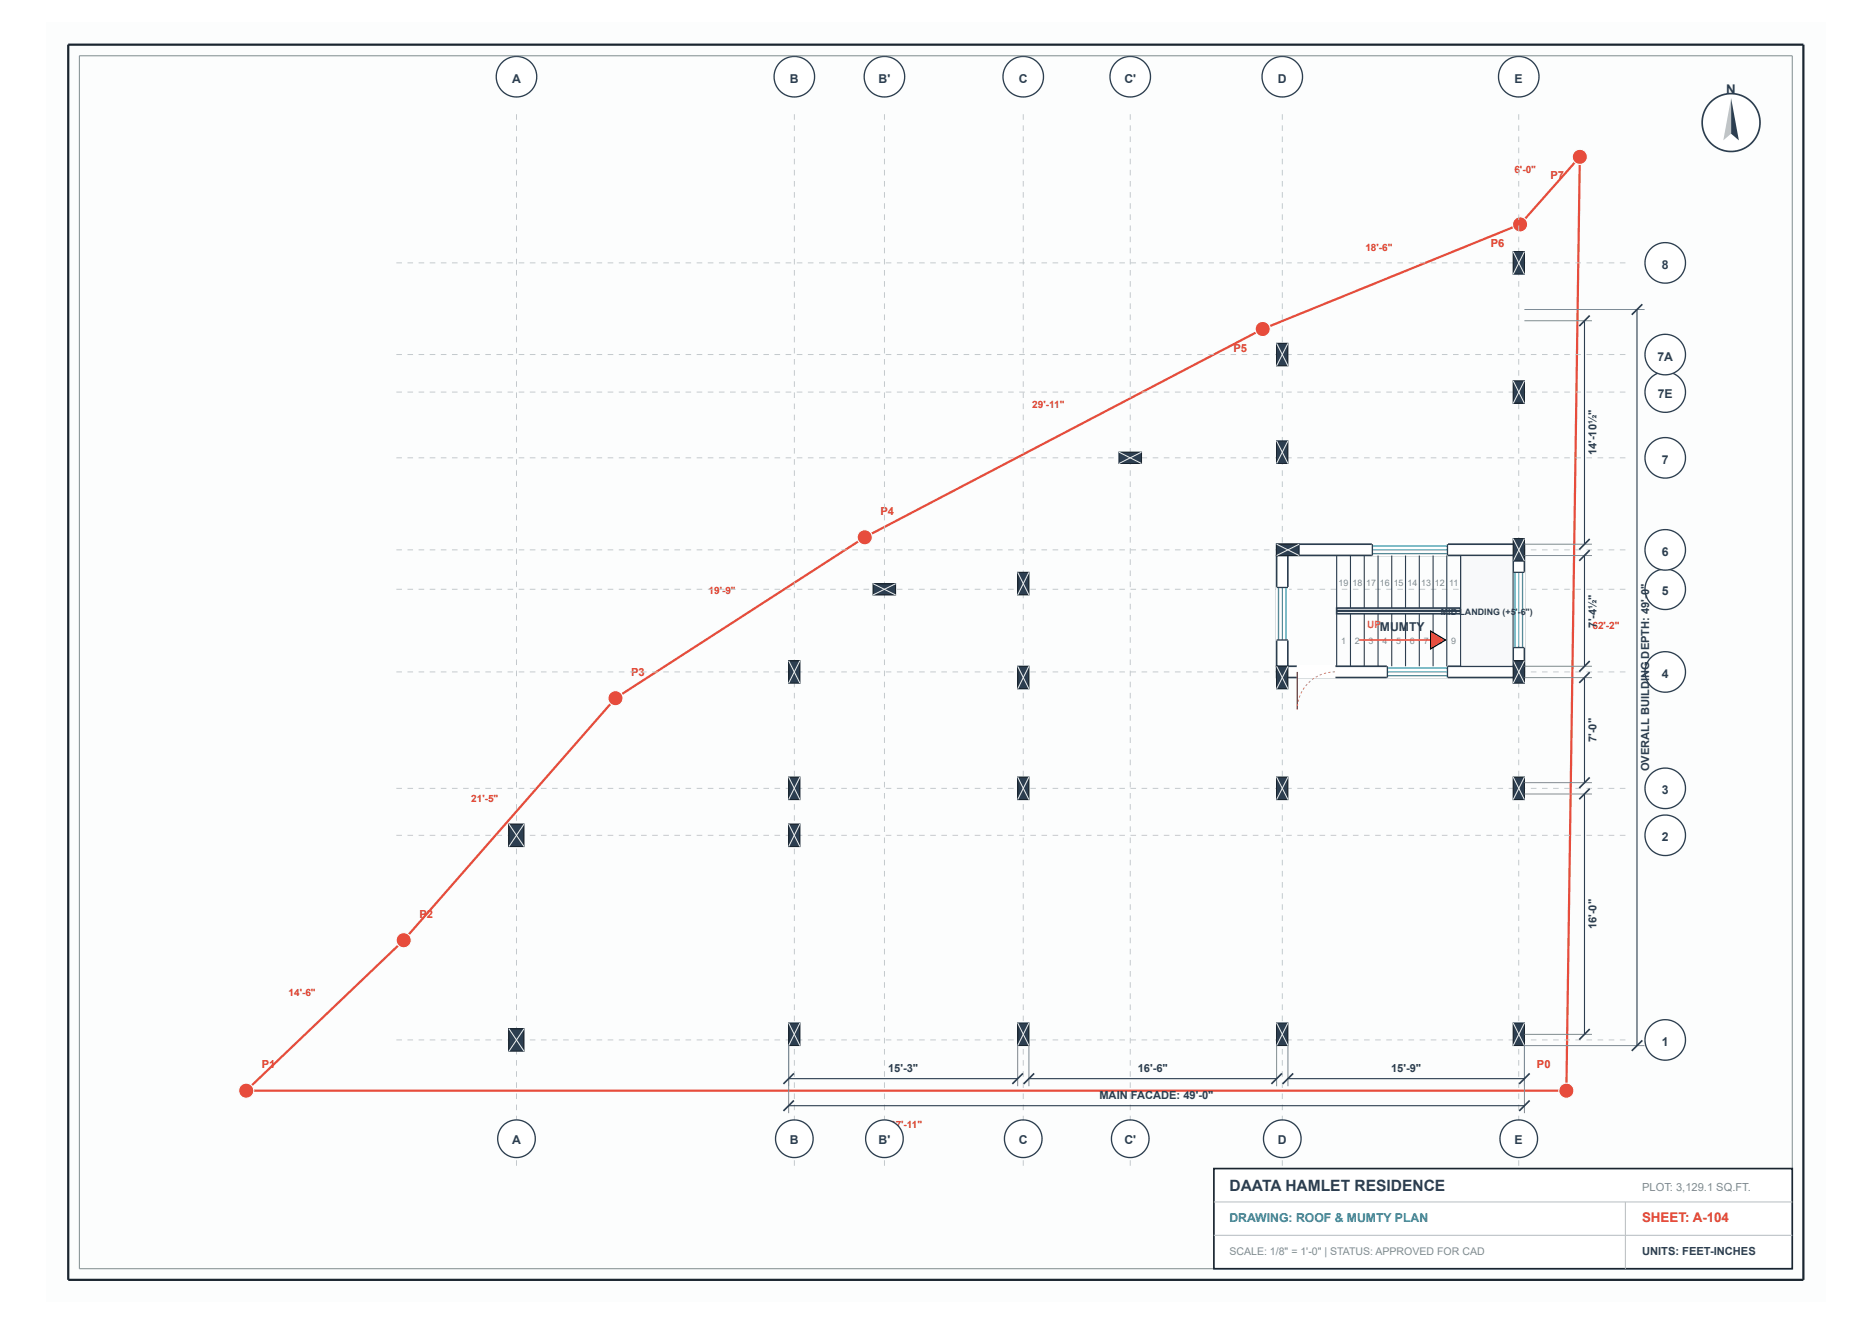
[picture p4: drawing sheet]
<svg xmlns="http://www.w3.org/2000/svg" width="420mm" height="297mm" viewBox="0 0 420 297" stroke-linecap="round" stroke-linejoin="round" font-family="sans-serif">
<defs><g id="words">
<text font-size="3.5" fill="#2c3e50" x="275.8" y="267.1">DAATA HAMLET RESIDENCE</text>
<text font-size="3" fill="#2c3e50" x="387.3" y="21">N</text>
<text font-size="3" fill="#c0392b" x="368.4" y="274.1">SHEET: A-104</text>
<g font-size="2.7" fill="#2c3e50">
<text x="114.9" y="18.6">A</text>
<text x="177.2" y="18.6">B</text>
<text x="197.1" y="18.6">B'</text>
<text x="228.6" y="18.6">C</text>
<text x="252.2" y="18.6">C'</text>
<text x="286.7" y="18.6">D</text>
<text x="339.8" y="18.6">E</text>
<text x="372.8" y="60.3">8</text>
<text x="371.8" y="80.9">7A</text>
<text x="371.9" y="89.3">7E</text>
<text x="372.8" y="104.1">7</text>
<text x="372.8" y="124.7">6</text>
<text x="372.8" y="133.5">5</text>
<text x="309.6" y="141.5">MUM</text>
<text x="316.1" y="141.5">TY</text>
<text x="372.8" y="152.1">4</text>
<text x="372.8" y="178.2">3</text>
<text x="372.8" y="188.7">2</text>
<text x="372.8" y="234.6">1</text>
<text x="114.9" y="256.6">A</text>
<text x="177.2" y="256.6">B</text>
<text x="197.1" y="256.6">B'</text>
<text x="228.6" y="256.6">C</text>
<text x="252.2" y="256.6">C'</text>
<text x="286.7" y="256.6">D</text>
<text x="339.8" y="256.6">E</text>
</g>
<text font-size="2.7" fill="#16a085" x="275.8" y="274.1">DRAWING: ROOF &amp; MUMTY PLAN</text>
<g font-size="2.5" fill="#c0392b">
<text x="347.8" y="40.2">P7</text>
<text x="334.5" y="55.4">P6</text>
<text x="276.7" y="78.9">P5</text>
<text x="197.5" y="115.5">P4</text>
<text x="141.6" y="151.6">P3</text>
<text x="94.1" y="205.9">P2</text>
<text x="58.7" y="239.6">P1</text>
<text x="344.8" y="239.6">P0</text>
</g>
<g font-size="2.5" fill="#2c3e50">
<text x="358.2" y="102.1" transform="rotate(-90 358.2 102.1)">14'-10½&quot;</text>
<text x="358.2" y="140.8" transform="rotate(-90 358.2 140.8)">7'-4½&quot;</text>
<text x="358.2" y="166.5" transform="rotate(-90 358.2 166.5)">7'-0&quot;</text>
<text x="369.9" y="173.1" transform="rotate(-90 369.9 173.1)">OVERALL BUILDING DEPTH: 49'-0&quot;</text>
<text x="358.2" y="208.5" transform="rotate(-90 358.2 208.5)">16'-0&quot;</text>
<text x="199.2" y="240.5">15'-3&quot;</text>
<text x="255.2" y="240.5">16'-6&quot;</text>
<text x="312.1" y="240.5">15'-9&quot;</text>
<text x="246.6" y="246.5">MAIN FACADE: 49'-0&quot;</text>
<text x="368.4" y="281.6">UNITS: FEET-INCHES</text>
</g>
<text font-size="2.5" fill="#7f8c8d" x="368.4" y="267.1">PLOT: 3,129.1 SQ.FT.</text>
<text font-size="2.4" fill="#7f8c8d" x="275.8" y="281.6">SCALE: 1/8&quot; = 1'-0&quot; | STATUS: APPROVED FOR CAD</text>
<g font-size="2.2" fill="#c0392b">
<text x="339.8" y="38.8">6'-0&quot;</text>
<text x="306.3" y="56.2">18'-6&quot;</text>
<text x="231.6" y="91.6">29'-11&quot;</text>
<text x="159" y="133.4">19'-9&quot;</text>
<text x="357.3" y="141">62'-2&quot;</text>
<text x="105.7" y="179.9">21'-5&quot;</text>
<text x="64.7" y="223.5">14'-6&quot;</text>
<text x="199.7" y="253.1">87'-11&quot;</text>
</g>
<text font-size="2.2" fill="#e67e22" x="306.8" y="140.9">UP</text>
<g font-size="2" fill="#7f8c8d">
<text x="300.3" y="131.5">19</text>
<text x="303.4" y="131.5">18</text>
<text x="306.5" y="131.5">17</text>
<text x="309.6" y="131.5">16</text>
<text x="312.7" y="131.5">15</text>
<text x="315.8" y="131.5">14</text>
<text x="318.9" y="131.5">13</text>
<text x="321.9" y="131.5">12</text>
<text x="325.1" y="131.5">11</text>
<text x="300.9" y="144.6">1</text>
<text x="304" y="144.6">2</text>
<text x="307.1" y="144.6">3</text>
<text x="310.2" y="144.6">4</text>
<text x="313.2" y="144.6">5</text>
<text x="316.3" y="144.6">6</text>
<text x="319.4" y="144.6">7</text>
<text x="322.5" y="144.6">8</text>
<text x="325.6" y="144.6">9</text>
</g>
<g font-size="2" fill="#2c3e50">
<text x="323.2" y="138.1">M</text>
<text x="324.9" y="138.1">ID LANDING (+5</text>
<text x="340" y="138.1">'</text>
<text x="340.5" y="138.1">-</text>
<text x="341.2" y="138.1">6</text>
<text x="342.3" y="138.1">&quot;)</text>
</g>
</g></defs>
<path d="M10.3 5h399.3v287.1h-399.3z" fill="#fcfdfd"/>
<path d="M138.1 156.6l55.9-36.1 89.3-46.7 57.7-23.5 13.4-15.1-3 209.5h-296.2l35.4-33.8z" fill="none" stroke="#e74c3c" stroke-width=".5"/>
<circle cx="55.2" cy="244.7" r="1.7" fill="#e74c3c"/>
<circle cx="55.2" cy="244.7" r="1.7" fill="none" stroke="#fff" stroke-width=".25"/>
<circle cx="90.6" cy="210.9" r="1.7" fill="#e74c3c"/>
<circle cx="90.6" cy="210.9" r="1.7" fill="none" stroke="#fff" stroke-width=".25"/>
<circle cx="138.1" cy="156.6" r="1.7" fill="#e74c3c"/>
<circle cx="138.1" cy="156.6" r="1.7" fill="none" stroke="#fff" stroke-width=".25"/>
<circle cx="194" cy="120.5" r="1.7" fill="#e74c3c"/>
<circle cx="194" cy="120.5" r="1.7" fill="none" stroke="#fff" stroke-width=".25"/>
<circle cx="283.3" cy="73.8" r="1.7" fill="#e74c3c"/>
<circle cx="283.3" cy="73.8" r="1.7" fill="none" stroke="#fff" stroke-width=".25"/>
<circle cx="341" cy="50.3" r="1.7" fill="#e74c3c"/>
<circle cx="341" cy="50.3" r="1.7" fill="none" stroke="#fff" stroke-width=".25"/>
<circle cx="354.4" cy="35.2" r="1.7" fill="#e74c3c"/>
<circle cx="354.4" cy="35.2" r="1.7" fill="none" stroke="#fff" stroke-width=".25"/>
<circle cx="351.4" cy="244.7" r="1.7" fill="#e74c3c"/>
<circle cx="351.4" cy="244.7" r="1.7" fill="none" stroke="#fff" stroke-width=".25"/>
<path d="M115.8 260.3h.2v1.2h-.2zM115.8 257.8h.2v1.2h-.2zM115.8 255.3h.2v1.2h-.2zM115.8 252.8h.2v1.2h-.2zM115.8 250.3h.2v1.2h-.2zM115.8 247.8h.2v1.2h-.2zM115.8 245.3h.2v1.2h-.2zM115.8 242.8h.2v1.2h-.2zM115.8 240.3h.2v1.3h-.2zM115.8 237.8h.2v1.3h-.2zM115.8 235.3h.2v1.3h-.2zM115.8 232.8h.2v1.3h-.2zM115.8 230.3h.2v1.3h-.2zM115.8 227.8h.2v1.3h-.2zM115.8 225.3h.2v1.3h-.2zM115.8 222.8h.2v1.3h-.2zM115.8 220.3h.2v1.3h-.2zM115.8 217.8h.2v1.3h-.2zM115.8 215.3h.2v1.3h-.2zM115.8 212.8h.2v1.3h-.2zM115.8 210.3h.2v1.3h-.2zM115.8 207.9h.2v1.2h-.2zM115.8 205.4h.2v1.2h-.2zM115.8 202.9h.2v1.2h-.2zM115.8 200.4h.2v1.2h-.2zM115.8 197.9h.2v1.2h-.2zM115.8 195.4h.2v1.2h-.2zM115.8 192.9h.2v1.2h-.2zM115.8 190.4h.2v1.2h-.2zM115.8 187.9h.2v1.2h-.2zM115.8 185.4h.2v1.2h-.2zM115.8 182.9h.2v1.2h-.2zM115.8 180.4h.2v1.2h-.2zM115.8 177.9h.2v1.2h-.2zM115.8 175.4h.2v1.2h-.2zM115.8 172.9h.2v1.3h-.2zM115.8 170.4h.2v1.3h-.2zM115.8 167.9h.2v1.3h-.2zM115.8 165.4h.2v1.3h-.2zM115.8 162.9h.2v1.3h-.2zM115.8 160.4h.2v1.3h-.2zM115.8 157.9h.2v1.3h-.2zM115.8 155.4h.2v1.3h-.2zM115.8 152.9h.2v1.3h-.2zM115.8 150.4h.2v1.3h-.2zM115.8 147.9h.2v1.3h-.2zM115.8 145.4h.2v1.3h-.2zM115.8 142.9h.2v1.3h-.2zM115.8 140.5h.2v1.2h-.2zM115.8 138h.2v1.2h-.2zM115.8 135.5h.2v1.2h-.2zM115.8 133h.2v1.2h-.2zM115.8 130.5h.2v1.2h-.2zM115.8 128h.2v1.2h-.2zM115.8 125.5h.2v1.2h-.2zM115.8 123h.2v1.2h-.2zM115.8 120.5h.2v1.2h-.2zM115.8 118h.2v1.2h-.2zM115.8 115.5h.2v1.2h-.2zM115.8 113h.2v1.2h-.2zM115.8 110.5h.2v1.2h-.2zM115.8 108h.2v1.2h-.2zM115.8 105.5h.2v1.3h-.2zM115.8 103h.2v1.3h-.2zM115.8 100.5h.2v1.3h-.2zM115.8 98h.2v1.3h-.2zM115.8 95.5h.2v1.3h-.2zM115.8 93h.2v1.3h-.2zM115.8 90.5h.2v1.3h-.2zM115.8 88h.2v1.3h-.2zM115.8 85.5h.2v1.3h-.2zM115.8 83h.2v1.3h-.2zM115.8 80.5h.2v1.3h-.2zM115.8 78h.2v1.3h-.2zM115.8 75.5h.2v1.3h-.2zM115.8 73.1h.2v1.2h-.2zM115.8 70.6h.2v1.2h-.2zM115.8 68.1h.2v1.2h-.2zM115.8 65.6h.2v1.2h-.2zM115.8 63.1h.2v1.2h-.2zM115.8 60.6h.2v1.2h-.2zM115.8 58.1h.2v1.2h-.2zM115.8 55.6h.2v1.2h-.2zM115.8 53.1h.2v1.2h-.2zM115.8 50.6h.2v1.2h-.2zM115.8 48.1h.2v1.2h-.2zM115.8 45.6h.2v1.2h-.2zM115.8 43.1h.2v1.2h-.2zM115.8 40.6h.2v1.2h-.2zM115.8 38.1h.2v1.3h-.2zM115.8 35.6h.2v1.3h-.2zM115.8 33.1h.2v1.3h-.2zM115.8 30.6h.2v1.3h-.2zM115.8 28.1h.2v1.3h-.2zM115.8 25.6h.2v1.3h-.2z" fill="#bdc3c7"/>
<circle cx="115.9" cy="255.5" r="4.2" fill="#fff"/>
<circle cx="115.9" cy="255.5" r="4.2" fill="none" stroke="#2c3e50" stroke-width=".3"/>
<circle cx="115.9" cy="17.2" r="4.5" fill="#fff"/>
<circle cx="115.9" cy="17.2" r="4.5" fill="none" stroke="#2c3e50" stroke-width=".3"/>
<path d="M178.1 260.3h.2v1.2h-.2zM178.1 257.8h.2v1.2h-.2zM178.1 255.3h.2v1.2h-.2zM178.1 252.8h.2v1.2h-.2zM178.1 250.3h.2v1.2h-.2zM178.1 247.8h.2v1.2h-.2zM178.1 245.3h.2v1.2h-.2zM178.1 242.8h.2v1.2h-.2zM178.1 240.3h.2v1.3h-.2zM178.1 237.8h.2v1.3h-.2zM178.1 235.3h.2v1.3h-.2zM178.1 232.8h.2v1.3h-.2zM178.1 230.3h.2v1.3h-.2zM178.1 227.8h.2v1.3h-.2zM178.1 225.3h.2v1.3h-.2zM178.1 222.8h.2v1.3h-.2zM178.1 220.3h.2v1.3h-.2zM178.1 217.8h.2v1.3h-.2zM178.1 215.3h.2v1.3h-.2zM178.1 212.8h.2v1.3h-.2zM178.1 210.3h.2v1.3h-.2zM178.1 207.9h.2v1.2h-.2zM178.1 205.4h.2v1.2h-.2zM178.1 202.9h.2v1.2h-.2zM178.1 200.4h.2v1.2h-.2zM178.1 197.9h.2v1.2h-.2zM178.1 195.4h.2v1.2h-.2zM178.1 192.9h.2v1.2h-.2zM178.1 190.4h.2v1.2h-.2zM178.1 187.9h.2v1.2h-.2zM178.1 185.4h.2v1.2h-.2zM178.1 182.9h.2v1.2h-.2zM178.1 180.4h.2v1.2h-.2zM178.1 177.9h.2v1.2h-.2zM178.1 175.4h.2v1.2h-.2zM178.1 172.9h.2v1.3h-.2zM178.1 170.4h.2v1.3h-.2zM178.1 167.9h.2v1.3h-.2zM178.1 165.4h.2v1.3h-.2zM178.1 162.9h.2v1.3h-.2zM178.1 160.4h.2v1.3h-.2zM178.1 157.9h.2v1.3h-.2zM178.1 155.4h.2v1.3h-.2zM178.1 152.9h.2v1.3h-.2zM178.1 150.4h.2v1.3h-.2zM178.1 147.9h.2v1.3h-.2zM178.1 145.4h.2v1.3h-.2zM178.1 142.9h.2v1.3h-.2zM178.1 140.5h.2v1.2h-.2zM178.1 138h.2v1.2h-.2zM178.1 135.5h.2v1.2h-.2zM178.1 133h.2v1.2h-.2zM178.1 130.5h.2v1.2h-.2zM178.1 128h.2v1.2h-.2zM178.1 125.5h.2v1.2h-.2zM178.1 123h.2v1.2h-.2zM178.1 120.5h.2v1.2h-.2zM178.1 118h.2v1.2h-.2zM178.1 115.5h.2v1.2h-.2zM178.1 113h.2v1.2h-.2zM178.1 110.5h.2v1.2h-.2zM178.1 108h.2v1.2h-.2zM178.1 105.5h.2v1.3h-.2zM178.1 103h.2v1.3h-.2zM178.1 100.5h.2v1.3h-.2zM178.1 98h.2v1.3h-.2zM178.1 95.5h.2v1.3h-.2zM178.1 93h.2v1.3h-.2zM178.1 90.5h.2v1.3h-.2zM178.1 88h.2v1.3h-.2zM178.1 85.5h.2v1.3h-.2zM178.1 83h.2v1.3h-.2zM178.1 80.5h.2v1.3h-.2zM178.1 78h.2v1.3h-.2zM178.1 75.5h.2v1.3h-.2zM178.1 73.1h.2v1.2h-.2zM178.1 70.6h.2v1.2h-.2zM178.1 68.1h.2v1.2h-.2zM178.1 65.6h.2v1.2h-.2zM178.1 63.1h.2v1.2h-.2zM178.1 60.6h.2v1.2h-.2zM178.1 58.1h.2v1.2h-.2zM178.1 55.6h.2v1.2h-.2zM178.1 53.1h.2v1.2h-.2zM178.1 50.6h.2v1.2h-.2zM178.1 48.1h.2v1.2h-.2zM178.1 45.6h.2v1.2h-.2zM178.1 43.1h.2v1.2h-.2zM178.1 40.6h.2v1.2h-.2zM178.1 38.1h.2v1.3h-.2zM178.1 35.6h.2v1.3h-.2zM178.1 33.1h.2v1.3h-.2zM178.1 30.6h.2v1.3h-.2zM178.1 28.1h.2v1.3h-.2zM178.1 25.6h.2v1.3h-.2z" fill="#bdc3c7"/>
<circle cx="178.2" cy="255.5" r="4.2" fill="#fff"/>
<circle cx="178.2" cy="255.5" r="4.2" fill="none" stroke="#2c3e50" stroke-width=".3"/>
<circle cx="178.2" cy="17.2" r="4.5" fill="#fff"/>
<circle cx="178.2" cy="17.2" r="4.5" fill="none" stroke="#2c3e50" stroke-width=".3"/>
<path d="M198.3 260.3h.2v1.2h-.2zM198.3 257.8h.2v1.2h-.2zM198.3 255.3h.2v1.2h-.2zM198.3 252.8h.2v1.2h-.2zM198.3 250.3h.2v1.2h-.2zM198.3 247.8h.2v1.2h-.2zM198.3 245.3h.2v1.2h-.2zM198.3 242.8h.2v1.2h-.2zM198.3 240.3h.2v1.3h-.2zM198.3 237.8h.2v1.3h-.2zM198.3 235.3h.2v1.3h-.2zM198.3 232.8h.2v1.3h-.2zM198.3 230.3h.2v1.3h-.2zM198.3 227.8h.2v1.3h-.2zM198.3 225.3h.2v1.3h-.2zM198.3 222.8h.2v1.3h-.2zM198.3 220.3h.2v1.3h-.2zM198.3 217.8h.2v1.3h-.2zM198.3 215.3h.2v1.3h-.2zM198.3 212.8h.2v1.3h-.2zM198.3 210.3h.2v1.3h-.2zM198.3 207.9h.2v1.2h-.2zM198.3 205.4h.2v1.2h-.2zM198.3 202.9h.2v1.2h-.2zM198.3 200.4h.2v1.2h-.2zM198.3 197.9h.2v1.2h-.2zM198.3 195.4h.2v1.2h-.2zM198.3 192.9h.2v1.2h-.2zM198.3 190.4h.2v1.2h-.2zM198.3 187.9h.2v1.2h-.2zM198.3 185.4h.2v1.2h-.2zM198.3 182.9h.2v1.2h-.2zM198.3 180.4h.2v1.2h-.2zM198.3 177.9h.2v1.2h-.2zM198.3 175.4h.2v1.2h-.2zM198.3 172.9h.2v1.3h-.2zM198.3 170.4h.2v1.3h-.2zM198.3 167.9h.2v1.3h-.2zM198.3 165.4h.2v1.3h-.2zM198.3 162.9h.2v1.3h-.2zM198.3 160.4h.2v1.3h-.2zM198.3 157.9h.2v1.3h-.2zM198.3 155.4h.2v1.3h-.2zM198.3 152.9h.2v1.3h-.2zM198.3 150.4h.2v1.3h-.2zM198.3 147.9h.2v1.3h-.2zM198.3 145.4h.2v1.3h-.2zM198.3 142.9h.2v1.3h-.2zM198.3 140.5h.2v1.2h-.2zM198.3 138h.2v1.2h-.2zM198.3 135.5h.2v1.2h-.2zM198.3 133h.2v1.2h-.2zM198.3 130.5h.2v1.2h-.2zM198.3 128h.2v1.2h-.2zM198.3 125.5h.2v1.2h-.2zM198.3 123h.2v1.2h-.2zM198.3 120.5h.2v1.2h-.2zM198.3 118h.2v1.2h-.2zM198.3 115.5h.2v1.2h-.2zM198.3 113h.2v1.2h-.2zM198.3 110.5h.2v1.2h-.2zM198.3 108h.2v1.2h-.2zM198.3 105.5h.2v1.3h-.2zM198.3 103h.2v1.3h-.2zM198.3 100.5h.2v1.3h-.2zM198.3 98h.2v1.3h-.2zM198.3 95.5h.2v1.3h-.2zM198.3 93h.2v1.3h-.2zM198.3 90.5h.2v1.3h-.2zM198.3 88h.2v1.3h-.2zM198.3 85.5h.2v1.3h-.2zM198.3 83h.2v1.3h-.2zM198.3 80.5h.2v1.3h-.2zM198.3 78h.2v1.3h-.2zM198.3 75.5h.2v1.3h-.2zM198.3 73.1h.2v1.2h-.2zM198.3 70.6h.2v1.2h-.2zM198.3 68.1h.2v1.2h-.2zM198.3 65.6h.2v1.2h-.2zM198.3 63.1h.2v1.2h-.2zM198.3 60.6h.2v1.2h-.2zM198.3 58.1h.2v1.2h-.2zM198.3 55.6h.2v1.2h-.2zM198.3 53.1h.2v1.2h-.2zM198.3 50.6h.2v1.2h-.2zM198.3 48.1h.2v1.2h-.2zM198.3 45.6h.2v1.2h-.2zM198.3 43.1h.2v1.2h-.2zM198.3 40.6h.2v1.2h-.2zM198.3 38.1h.2v1.3h-.2zM198.3 35.6h.2v1.3h-.2zM198.3 33.1h.2v1.3h-.2zM198.3 30.6h.2v1.3h-.2zM198.3 28.1h.2v1.3h-.2zM198.3 25.6h.2v1.3h-.2z" fill="#bdc3c7"/>
<circle cx="198.4" cy="255.5" r="4.2" fill="#fff"/>
<circle cx="198.4" cy="255.5" r="4.2" fill="none" stroke="#2c3e50" stroke-width=".3"/>
<circle cx="198.4" cy="17.2" r="4.5" fill="#fff"/>
<circle cx="198.4" cy="17.2" r="4.5" fill="none" stroke="#2c3e50" stroke-width=".3"/>
<path d="M229.5 260.3h.2v1.2h-.2zM229.5 257.8h.2v1.2h-.2zM229.5 255.3h.2v1.2h-.2zM229.5 252.8h.2v1.2h-.2zM229.5 250.3h.2v1.2h-.2zM229.5 247.8h.2v1.2h-.2zM229.5 245.3h.2v1.2h-.2zM229.5 242.8h.2v1.2h-.2zM229.5 240.3h.2v1.3h-.2zM229.5 237.8h.2v1.3h-.2zM229.5 235.3h.2v1.3h-.2zM229.5 232.8h.2v1.3h-.2zM229.5 230.3h.2v1.3h-.2zM229.5 227.8h.2v1.3h-.2zM229.5 225.3h.2v1.3h-.2zM229.5 222.8h.2v1.3h-.2zM229.5 220.3h.2v1.3h-.2zM229.5 217.8h.2v1.3h-.2zM229.5 215.3h.2v1.3h-.2zM229.5 212.8h.2v1.3h-.2zM229.5 210.3h.2v1.3h-.2zM229.5 207.9h.2v1.2h-.2zM229.5 205.4h.2v1.2h-.2zM229.5 202.9h.2v1.2h-.2zM229.5 200.4h.2v1.2h-.2zM229.5 197.9h.2v1.2h-.2zM229.5 195.4h.2v1.2h-.2zM229.5 192.9h.2v1.2h-.2zM229.5 190.4h.2v1.2h-.2zM229.5 187.9h.2v1.2h-.2zM229.5 185.4h.2v1.2h-.2zM229.5 182.9h.2v1.2h-.2zM229.5 180.4h.2v1.2h-.2zM229.5 177.9h.2v1.2h-.2zM229.5 175.4h.2v1.2h-.2zM229.5 172.9h.2v1.3h-.2zM229.5 170.4h.2v1.3h-.2zM229.5 167.9h.2v1.3h-.2zM229.5 165.4h.2v1.3h-.2zM229.5 162.9h.2v1.3h-.2zM229.5 160.4h.2v1.3h-.2zM229.5 157.9h.2v1.3h-.2zM229.5 155.4h.2v1.3h-.2zM229.5 152.9h.2v1.3h-.2zM229.5 150.4h.2v1.3h-.2zM229.5 147.9h.2v1.3h-.2zM229.5 145.4h.2v1.3h-.2zM229.5 142.9h.2v1.3h-.2zM229.5 140.5h.2v1.2h-.2zM229.5 138h.2v1.2h-.2zM229.5 135.5h.2v1.2h-.2zM229.5 133h.2v1.2h-.2zM229.5 130.5h.2v1.2h-.2zM229.5 128h.2v1.2h-.2zM229.5 125.5h.2v1.2h-.2zM229.5 123h.2v1.2h-.2zM229.5 120.5h.2v1.2h-.2zM229.5 118h.2v1.2h-.2zM229.5 115.5h.2v1.2h-.2zM229.5 113h.2v1.2h-.2zM229.5 110.5h.2v1.2h-.2zM229.5 108h.2v1.2h-.2zM229.5 105.5h.2v1.3h-.2zM229.5 103h.2v1.3h-.2zM229.5 100.5h.2v1.3h-.2zM229.5 98h.2v1.3h-.2zM229.5 95.5h.2v1.3h-.2zM229.5 93h.2v1.3h-.2zM229.5 90.5h.2v1.3h-.2zM229.5 88h.2v1.3h-.2zM229.5 85.5h.2v1.3h-.2zM229.5 83h.2v1.3h-.2zM229.5 80.5h.2v1.3h-.2zM229.5 78h.2v1.3h-.2zM229.5 75.5h.2v1.3h-.2zM229.5 73.1h.2v1.2h-.2zM229.5 70.6h.2v1.2h-.2zM229.5 68.1h.2v1.2h-.2zM229.5 65.6h.2v1.2h-.2zM229.5 63.1h.2v1.2h-.2zM229.5 60.6h.2v1.2h-.2zM229.5 58.1h.2v1.2h-.2zM229.5 55.6h.2v1.2h-.2zM229.5 53.1h.2v1.2h-.2zM229.5 50.6h.2v1.2h-.2zM229.5 48.1h.2v1.2h-.2zM229.5 45.6h.2v1.2h-.2zM229.5 43.1h.2v1.2h-.2zM229.5 40.6h.2v1.2h-.2zM229.5 38.1h.2v1.3h-.2zM229.5 35.6h.2v1.3h-.2zM229.5 33.1h.2v1.3h-.2zM229.5 30.6h.2v1.3h-.2zM229.5 28.1h.2v1.3h-.2zM229.5 25.6h.2v1.3h-.2z" fill="#bdc3c7"/>
<circle cx="229.6" cy="255.5" r="4.2" fill="#fff"/>
<circle cx="229.6" cy="255.5" r="4.2" fill="none" stroke="#2c3e50" stroke-width=".3"/>
<circle cx="229.6" cy="17.2" r="4.5" fill="#fff"/>
<circle cx="229.6" cy="17.2" r="4.5" fill="none" stroke="#2c3e50" stroke-width=".3"/>
<path d="M253.5 260.3h.2v1.2h-.2zM253.5 257.8h.2v1.2h-.2zM253.5 255.3h.2v1.2h-.2zM253.5 252.8h.2v1.2h-.2zM253.5 250.3h.2v1.2h-.2zM253.5 247.8h.2v1.2h-.2zM253.5 245.3h.2v1.2h-.2zM253.5 242.8h.2v1.2h-.2zM253.5 240.3h.2v1.3h-.2zM253.5 237.8h.2v1.3h-.2zM253.5 235.3h.2v1.3h-.2zM253.5 232.8h.2v1.3h-.2zM253.5 230.3h.2v1.3h-.2zM253.5 227.8h.2v1.3h-.2zM253.5 225.3h.2v1.3h-.2zM253.5 222.8h.2v1.3h-.2zM253.5 220.3h.2v1.3h-.2zM253.5 217.8h.2v1.3h-.2zM253.5 215.3h.2v1.3h-.2zM253.5 212.8h.2v1.3h-.2zM253.5 210.3h.2v1.3h-.2zM253.5 207.9h.2v1.2h-.2zM253.5 205.4h.2v1.2h-.2zM253.5 202.9h.2v1.2h-.2zM253.5 200.4h.2v1.2h-.2zM253.5 197.9h.2v1.2h-.2zM253.5 195.4h.2v1.2h-.2zM253.5 192.9h.2v1.2h-.2zM253.5 190.4h.2v1.2h-.2zM253.5 187.9h.2v1.2h-.2zM253.5 185.4h.2v1.2h-.2zM253.5 182.9h.2v1.2h-.2zM253.5 180.4h.2v1.2h-.2zM253.5 177.9h.2v1.2h-.2zM253.5 175.4h.2v1.2h-.2zM253.5 172.9h.2v1.3h-.2zM253.5 170.4h.2v1.3h-.2zM253.5 167.9h.2v1.3h-.2zM253.5 165.4h.2v1.3h-.2zM253.5 162.9h.2v1.3h-.2zM253.5 160.4h.2v1.3h-.2zM253.5 157.9h.2v1.3h-.2zM253.5 155.4h.2v1.3h-.2zM253.5 152.9h.2v1.3h-.2zM253.5 150.4h.2v1.3h-.2zM253.5 147.9h.2v1.3h-.2zM253.5 145.4h.2v1.3h-.2zM253.5 142.9h.2v1.3h-.2zM253.5 140.5h.2v1.2h-.2zM253.5 138h.2v1.2h-.2zM253.5 135.5h.2v1.2h-.2zM253.5 133h.2v1.2h-.2zM253.5 130.5h.2v1.2h-.2zM253.5 128h.2v1.2h-.2zM253.5 125.5h.2v1.2h-.2zM253.5 123h.2v1.2h-.2zM253.5 120.5h.2v1.2h-.2zM253.5 118h.2v1.2h-.2zM253.5 115.5h.2v1.2h-.2zM253.5 113h.2v1.2h-.2zM253.5 110.5h.2v1.2h-.2zM253.5 108h.2v1.2h-.2zM253.5 105.5h.2v1.3h-.2zM253.5 103h.2v1.3h-.2zM253.5 100.5h.2v1.3h-.2zM253.5 98h.2v1.3h-.2zM253.5 95.5h.2v1.3h-.2zM253.5 93h.2v1.3h-.2zM253.5 90.5h.2v1.3h-.2zM253.5 88h.2v1.3h-.2zM253.5 85.5h.2v1.3h-.2zM253.5 83h.2v1.3h-.2zM253.5 80.5h.2v1.3h-.2zM253.5 78h.2v1.3h-.2zM253.5 75.5h.2v1.3h-.2zM253.5 73.1h.2v1.2h-.2zM253.5 70.6h.2v1.2h-.2zM253.5 68.1h.2v1.2h-.2zM253.5 65.6h.2v1.2h-.2zM253.5 63.1h.2v1.2h-.2zM253.5 60.6h.2v1.2h-.2zM253.5 58.1h.2v1.2h-.2zM253.5 55.6h.2v1.2h-.2zM253.5 53.1h.2v1.2h-.2zM253.5 50.6h.2v1.2h-.2zM253.5 48.1h.2v1.2h-.2zM253.5 45.6h.2v1.2h-.2zM253.5 43.1h.2v1.2h-.2zM253.5 40.6h.2v1.2h-.2zM253.5 38.1h.2v1.3h-.2zM253.5 35.6h.2v1.3h-.2zM253.5 33.1h.2v1.3h-.2zM253.5 30.6h.2v1.3h-.2zM253.5 28.1h.2v1.3h-.2zM253.5 25.6h.2v1.3h-.2z" fill="#bdc3c7"/>
<circle cx="253.6" cy="255.5" r="4.2" fill="#fff"/>
<circle cx="253.6" cy="255.5" r="4.2" fill="none" stroke="#2c3e50" stroke-width=".3"/>
<circle cx="253.6" cy="17.2" r="4.5" fill="#fff"/>
<circle cx="253.6" cy="17.2" r="4.5" fill="none" stroke="#2c3e50" stroke-width=".3"/>
<path d="M287.6 260.3h.2v1.2h-.2zM287.6 257.8h.2v1.2h-.2zM287.6 255.3h.2v1.2h-.2zM287.6 252.8h.2v1.2h-.2zM287.6 250.3h.2v1.2h-.2zM287.6 247.8h.2v1.2h-.2zM287.6 245.3h.2v1.2h-.2zM287.6 242.8h.2v1.2h-.2zM287.6 240.3h.2v1.3h-.2zM287.6 237.8h.2v1.3h-.2zM287.6 235.3h.2v1.3h-.2zM287.6 232.8h.2v1.3h-.2zM287.6 230.3h.2v1.3h-.2zM287.6 227.8h.2v1.3h-.2zM287.6 225.3h.2v1.3h-.2zM287.6 222.8h.2v1.3h-.2zM287.6 220.3h.2v1.3h-.2zM287.6 217.8h.2v1.3h-.2zM287.6 215.3h.2v1.3h-.2zM287.6 212.8h.2v1.3h-.2zM287.6 210.3h.2v1.3h-.2zM287.6 207.9h.2v1.2h-.2zM287.6 205.4h.2v1.2h-.2zM287.6 202.9h.2v1.2h-.2zM287.6 200.4h.2v1.2h-.2zM287.6 197.9h.2v1.2h-.2zM287.6 195.4h.2v1.2h-.2zM287.6 192.9h.2v1.2h-.2zM287.6 190.4h.2v1.2h-.2zM287.6 187.9h.2v1.2h-.2zM287.6 185.4h.2v1.2h-.2zM287.6 182.9h.2v1.2h-.2zM287.6 180.4h.2v1.2h-.2zM287.6 177.9h.2v1.2h-.2zM287.6 175.4h.2v1.2h-.2zM287.6 172.9h.2v1.3h-.2zM287.6 170.4h.2v1.3h-.2zM287.6 167.9h.2v1.3h-.2zM287.6 165.4h.2v1.3h-.2zM287.6 162.9h.2v1.3h-.2zM287.6 160.4h.2v1.3h-.2zM287.6 157.9h.2v1.3h-.2zM287.6 155.4h.2v1.3h-.2zM287.6 152.9h.2v1.3h-.2zM287.6 150.4h.2v1.3h-.2zM287.6 147.9h.2v1.3h-.2zM287.6 145.4h.2v1.3h-.2zM287.6 142.9h.2v1.3h-.2zM287.6 140.5h.2v1.2h-.2zM287.6 138h.2v1.2h-.2zM287.6 135.5h.2v1.2h-.2zM287.6 133h.2v1.2h-.2zM287.6 130.5h.2v1.2h-.2zM287.6 128h.2v1.2h-.2zM287.6 125.5h.2v1.2h-.2zM287.6 123h.2v1.2h-.2zM287.6 120.5h.2v1.2h-.2zM287.6 118h.2v1.2h-.2zM287.6 115.5h.2v1.2h-.2zM287.6 113h.2v1.2h-.2zM287.6 110.5h.2v1.2h-.2zM287.6 108h.2v1.2h-.2zM287.6 105.5h.2v1.3h-.2zM287.6 103h.2v1.3h-.2zM287.6 100.5h.2v1.3h-.2zM287.6 98h.2v1.3h-.2zM287.6 95.5h.2v1.3h-.2zM287.6 93h.2v1.3h-.2zM287.6 90.5h.2v1.3h-.2zM287.6 88h.2v1.3h-.2zM287.6 85.5h.2v1.3h-.2zM287.6 83h.2v1.3h-.2zM287.6 80.5h.2v1.3h-.2zM287.6 78h.2v1.3h-.2zM287.6 75.5h.2v1.3h-.2zM287.6 73.1h.2v1.2h-.2zM287.6 70.6h.2v1.2h-.2zM287.6 68.1h.2v1.2h-.2zM287.6 65.6h.2v1.2h-.2zM287.6 63.1h.2v1.2h-.2zM287.6 60.6h.2v1.2h-.2zM287.6 58.1h.2v1.2h-.2zM287.6 55.6h.2v1.2h-.2zM287.6 53.1h.2v1.2h-.2zM287.6 50.6h.2v1.2h-.2zM287.6 48.1h.2v1.2h-.2zM287.6 45.6h.2v1.2h-.2zM287.6 43.1h.2v1.2h-.2zM287.6 40.6h.2v1.2h-.2zM287.6 38.1h.2v1.3h-.2zM287.6 35.6h.2v1.3h-.2zM287.6 33.1h.2v1.3h-.2zM287.6 30.6h.2v1.3h-.2zM287.6 28.1h.2v1.3h-.2zM287.6 25.6h.2v1.3h-.2z" fill="#bdc3c7"/>
<circle cx="287.7" cy="255.5" r="4.2" fill="#fff"/>
<circle cx="287.7" cy="255.5" r="4.2" fill="none" stroke="#2c3e50" stroke-width=".3"/>
<circle cx="287.7" cy="17.2" r="4.5" fill="#fff"/>
<circle cx="287.7" cy="17.2" r="4.5" fill="none" stroke="#2c3e50" stroke-width=".3"/>
<path d="M340.6 260.3h.2v1.2h-.2zM340.6 257.8h.2v1.2h-.2zM340.6 255.3h.2v1.2h-.2zM340.6 252.8h.2v1.2h-.2zM340.6 250.3h.2v1.2h-.2zM340.6 247.8h.2v1.2h-.2zM340.6 245.3h.2v1.2h-.2zM340.6 242.8h.2v1.2h-.2zM340.6 240.3h.2v1.3h-.2zM340.6 237.8h.2v1.3h-.2zM340.6 235.3h.2v1.3h-.2zM340.6 232.8h.2v1.3h-.2zM340.6 230.3h.2v1.3h-.2zM340.6 227.8h.2v1.3h-.2zM340.6 225.3h.2v1.3h-.2zM340.6 222.8h.2v1.3h-.2zM340.6 220.3h.2v1.3h-.2zM340.6 217.8h.2v1.3h-.2zM340.6 215.3h.2v1.3h-.2zM340.6 212.8h.2v1.3h-.2zM340.6 210.3h.2v1.3h-.2zM340.6 207.9h.2v1.2h-.2zM340.6 205.4h.2v1.2h-.2zM340.6 202.9h.2v1.2h-.2zM340.6 200.4h.2v1.2h-.2zM340.6 197.9h.2v1.2h-.2zM340.6 195.4h.2v1.2h-.2zM340.6 192.9h.2v1.2h-.2zM340.6 190.4h.2v1.2h-.2zM340.6 187.9h.2v1.2h-.2zM340.6 185.4h.2v1.2h-.2zM340.6 182.9h.2v1.2h-.2zM340.6 180.4h.2v1.2h-.2zM340.6 177.9h.2v1.2h-.2zM340.6 175.4h.2v1.2h-.2zM340.6 172.9h.2v1.3h-.2zM340.6 170.4h.2v1.3h-.2zM340.6 167.9h.2v1.3h-.2zM340.6 165.4h.2v1.3h-.2zM340.6 162.9h.2v1.3h-.2zM340.6 160.4h.2v1.3h-.2zM340.6 157.9h.2v1.3h-.2zM340.6 155.4h.2v1.3h-.2zM340.6 152.9h.2v1.3h-.2zM340.6 150.4h.2v1.3h-.2zM340.6 147.9h.2v1.3h-.2zM340.6 145.4h.2v1.3h-.2zM340.6 142.9h.2v1.3h-.2zM340.6 140.5h.2v1.2h-.2zM340.6 138h.2v1.2h-.2zM340.6 135.5h.2v1.2h-.2zM340.6 133h.2v1.2h-.2zM340.6 130.5h.2v1.2h-.2zM340.6 128h.2v1.2h-.2zM340.6 125.5h.2v1.2h-.2zM340.6 123h.2v1.2h-.2zM340.6 120.5h.2v1.2h-.2zM340.6 118h.2v1.2h-.2zM340.6 115.5h.2v1.2h-.2zM340.6 113h.2v1.2h-.2zM340.6 110.5h.2v1.2h-.2zM340.6 108h.2v1.2h-.2zM340.6 105.5h.2v1.3h-.2zM340.6 103h.2v1.3h-.2zM340.6 100.5h.2v1.3h-.2zM340.6 98h.2v1.3h-.2zM340.6 95.5h.2v1.3h-.2zM340.6 93h.2v1.3h-.2zM340.6 90.5h.2v1.3h-.2zM340.6 88h.2v1.3h-.2zM340.6 85.5h.2v1.3h-.2zM340.6 83h.2v1.3h-.2zM340.6 80.5h.2v1.3h-.2zM340.6 78h.2v1.3h-.2zM340.6 75.5h.2v1.3h-.2zM340.6 73.1h.2v1.2h-.2zM340.6 70.6h.2v1.2h-.2zM340.6 68.1h.2v1.2h-.2zM340.6 65.6h.2v1.2h-.2zM340.6 63.1h.2v1.2h-.2zM340.6 60.6h.2v1.2h-.2zM340.6 58.1h.2v1.2h-.2zM340.6 55.6h.2v1.2h-.2zM340.6 53.1h.2v1.2h-.2zM340.6 50.6h.2v1.2h-.2zM340.6 48.1h.2v1.2h-.2zM340.6 45.6h.2v1.2h-.2zM340.6 43.1h.2v1.2h-.2zM340.6 40.6h.2v1.2h-.2zM340.6 38.1h.2v1.3h-.2zM340.6 35.6h.2v1.3h-.2zM340.6 33.1h.2v1.3h-.2zM340.6 30.6h.2v1.3h-.2zM340.6 28.1h.2v1.3h-.2zM340.6 25.6h.2v1.3h-.2z" fill="#bdc3c7"/>
<circle cx="340.7" cy="255.5" r="4.2" fill="#fff"/>
<circle cx="340.7" cy="255.5" r="4.2" fill="none" stroke="#2c3e50" stroke-width=".3"/>
<circle cx="340.7" cy="17.2" r="4.5" fill="#fff"/>
<circle cx="340.7" cy="17.2" r="4.5" fill="none" stroke="#2c3e50" stroke-width=".3"/>
<path d="M88.9 233.2h1.3v.2h-1.3zM91.4 233.2h1.3v.2h-1.3zM93.9 233.2h1.3v.2h-1.3zM96.4 233.2h1.3v.2h-1.3zM98.9 233.2h1.3v.2h-1.3zM101.4 233.2h1.2v.2h-1.2zM103.9 233.2h1.2v.2h-1.2zM106.4 233.2h1.2v.2h-1.2zM108.9 233.2h1.2v.2h-1.2zM111.4 233.2h1.2v.2h-1.2zM113.9 233.2h1.2v.2h-1.2zM116.4 233.2h1.2v.2h-1.2zM118.9 233.2h1.2v.2h-1.2zM121.4 233.2h1.2v.2h-1.2zM123.9 233.2h1.2v.2h-1.2zM126.4 233.2h1.2v.2h-1.2zM128.8 233.2h1.3v.2h-1.3zM131.3 233.2h1.3v.2h-1.3zM133.8 233.2h1.3v.2h-1.3zM136.3 233.2h1.3v.2h-1.3zM138.8 233.2h1.3v.2h-1.3zM141.3 233.2h1.3v.2h-1.3zM143.8 233.2h1.3v.2h-1.3zM146.3 233.2h1.3v.2h-1.3zM148.8 233.2h1.3v.2h-1.3zM151.3 233.2h1.3v.2h-1.3zM153.8 233.2h1.2v.2h-1.2zM156.3 233.2h1.2v.2h-1.2zM158.8 233.2h1.2v.2h-1.2zM161.3 233.2h1.2v.2h-1.2zM163.8 233.2h1.2v.2h-1.2zM166.3 233.2h1.2v.2h-1.2zM168.8 233.2h1.2v.2h-1.2zM171.3 233.2h1.2v.2h-1.2zM173.8 233.2h1.2v.2h-1.2zM176.3 233.2h1.2v.2h-1.2zM178.8 233.2h1.2v.2h-1.2zM181.3 233.2h1.2v.2h-1.2zM183.7 233.2h1.3v.2h-1.3zM186.2 233.2h1.3v.2h-1.3zM188.7 233.2h1.3v.2h-1.3zM191.2 233.2h1.3v.2h-1.3zM193.7 233.2h1.3v.2h-1.3zM196.2 233.2h1.3v.2h-1.3zM198.7 233.2h1.3v.2h-1.3zM201.2 233.2h1.3v.2h-1.3zM203.7 233.2h1.3v.2h-1.3zM206.2 233.2h1.3v.2h-1.3zM208.7 233.2h1.2v.2h-1.2zM211.2 233.2h1.2v.2h-1.2zM213.7 233.2h1.2v.2h-1.2zM216.2 233.2h1.2v.2h-1.2zM218.7 233.2h1.2v.2h-1.2zM221.2 233.2h1.2v.2h-1.2zM223.7 233.2h1.2v.2h-1.2zM226.2 233.2h1.2v.2h-1.2zM228.7 233.2h1.2v.2h-1.2zM231.2 233.2h1.2v.2h-1.2zM233.7 233.2h1.2v.2h-1.2zM236.1 233.2h1.3v.2h-1.3zM238.6 233.2h1.3v.2h-1.3zM241.1 233.2h1.3v.2h-1.3zM243.6 233.2h1.3v.2h-1.3zM246.1 233.2h1.3v.2h-1.3zM248.6 233.2h1.3v.2h-1.3zM251.1 233.2h1.3v.2h-1.3zM253.6 233.2h1.3v.2h-1.3zM256.1 233.2h1.3v.2h-1.3zM258.6 233.2h1.3v.2h-1.3zM261.1 233.2h1.2v.2h-1.2zM263.6 233.2h1.2v.2h-1.2zM266.1 233.2h1.2v.2h-1.2zM268.6 233.2h1.2v.2h-1.2zM271.1 233.2h1.2v.2h-1.2zM273.6 233.2h1.2v.2h-1.2zM276.1 233.2h1.2v.2h-1.2zM278.6 233.2h1.2v.2h-1.2zM281.1 233.2h1.2v.2h-1.2zM283.6 233.2h1.2v.2h-1.2zM286.1 233.2h1.2v.2h-1.2zM288.5 233.2h1.3v.2h-1.3zM291 233.2h1.3v.2h-1.3zM293.5 233.2h1.3v.2h-1.3zM296 233.2h1.3v.2h-1.3zM298.5 233.2h1.3v.2h-1.3zM301 233.2h1.3v.2h-1.3zM303.5 233.2h1.3v.2h-1.3zM306 233.2h1.3v.2h-1.3zM308.5 233.2h1.3v.2h-1.3zM311 233.2h1.3v.2h-1.3zM313.5 233.2h1.3v.2h-1.3zM316 233.2h1.2v.2h-1.2zM318.5 233.2h1.2v.2h-1.2zM321 233.2h1.2v.2h-1.2zM323.5 233.2h1.2v.2h-1.2zM326 233.2h1.2v.2h-1.2zM328.5 233.2h1.2v.2h-1.2zM331 233.2h1.2v.2h-1.2zM333.5 233.2h1.2v.2h-1.2zM336 233.2h1.2v.2h-1.2zM338.5 233.2h1.2v.2h-1.2zM341 233.2h1.2v.2h-1.2zM343.4 233.2h1.3v.2h-1.3zM345.9 233.2h1.3v.2h-1.3zM348.4 233.2h1.3v.2h-1.3zM350.9 233.2h1.3v.2h-1.3zM353.4 233.2h1.3v.2h-1.3zM355.9 233.2h1.3v.2h-1.3zM358.4 233.2h1.3v.2h-1.3zM360.9 233.2h1.3v.2h-1.3zM363.4 233.2h1.3v.2h-1.3z" fill="#bdc3c7"/>
<circle cx="373.6" cy="233.3" r="4.5" fill="#fff"/>
<circle cx="373.6" cy="233.3" r="4.5" fill="none" stroke="#2c3e50" stroke-width=".3"/>
<path d="M88.9 187.3h1.3v.2h-1.3zM91.4 187.3h1.3v.2h-1.3zM93.9 187.3h1.3v.2h-1.3zM96.4 187.3h1.3v.2h-1.3zM98.9 187.3h1.3v.2h-1.3zM101.4 187.3h1.2v.2h-1.2zM103.9 187.3h1.2v.2h-1.2zM106.4 187.3h1.2v.2h-1.2zM108.9 187.3h1.2v.2h-1.2zM111.4 187.3h1.2v.2h-1.2zM113.9 187.3h1.2v.2h-1.2zM116.4 187.3h1.2v.2h-1.2zM118.9 187.3h1.2v.2h-1.2zM121.4 187.3h1.2v.2h-1.2zM123.9 187.3h1.2v.2h-1.2zM126.4 187.3h1.2v.2h-1.2zM128.8 187.3h1.3v.2h-1.3zM131.3 187.3h1.3v.2h-1.3zM133.8 187.3h1.3v.2h-1.3zM136.3 187.3h1.3v.2h-1.3zM138.8 187.3h1.3v.2h-1.3zM141.3 187.3h1.3v.2h-1.3zM143.8 187.3h1.3v.2h-1.3zM146.3 187.3h1.3v.2h-1.3zM148.8 187.3h1.3v.2h-1.3zM151.3 187.3h1.3v.2h-1.3zM153.8 187.3h1.2v.2h-1.2zM156.3 187.3h1.2v.2h-1.2zM158.8 187.3h1.2v.2h-1.2zM161.3 187.3h1.2v.2h-1.2zM163.8 187.3h1.2v.2h-1.2zM166.3 187.3h1.2v.2h-1.2zM168.8 187.3h1.2v.2h-1.2zM171.3 187.3h1.2v.2h-1.2zM173.8 187.3h1.2v.2h-1.2zM176.3 187.3h1.2v.2h-1.2zM178.8 187.3h1.2v.2h-1.2zM181.3 187.3h1.2v.2h-1.2zM183.7 187.3h1.3v.2h-1.3zM186.2 187.3h1.3v.2h-1.3zM188.7 187.3h1.3v.2h-1.3zM191.2 187.3h1.3v.2h-1.3zM193.7 187.3h1.3v.2h-1.3zM196.2 187.3h1.3v.2h-1.3zM198.7 187.3h1.3v.2h-1.3zM201.2 187.3h1.3v.2h-1.3zM203.7 187.3h1.3v.2h-1.3zM206.2 187.3h1.3v.2h-1.3zM208.7 187.3h1.2v.2h-1.2zM211.2 187.3h1.2v.2h-1.2zM213.7 187.3h1.2v.2h-1.2zM216.2 187.3h1.2v.2h-1.2zM218.7 187.3h1.2v.2h-1.2zM221.2 187.3h1.2v.2h-1.2zM223.7 187.3h1.2v.2h-1.2zM226.2 187.3h1.2v.2h-1.2zM228.7 187.3h1.2v.2h-1.2zM231.2 187.3h1.2v.2h-1.2zM233.7 187.3h1.2v.2h-1.2zM236.1 187.3h1.3v.2h-1.3zM238.6 187.3h1.3v.2h-1.3zM241.1 187.3h1.3v.2h-1.3zM243.6 187.3h1.3v.2h-1.3zM246.1 187.3h1.3v.2h-1.3zM248.6 187.3h1.3v.2h-1.3zM251.1 187.3h1.3v.2h-1.3zM253.6 187.3h1.3v.2h-1.3zM256.1 187.3h1.3v.2h-1.3zM258.6 187.3h1.3v.2h-1.3zM261.1 187.3h1.2v.2h-1.2zM263.6 187.3h1.2v.2h-1.2zM266.1 187.3h1.2v.2h-1.2zM268.6 187.3h1.2v.2h-1.2zM271.1 187.3h1.2v.2h-1.2zM273.6 187.3h1.2v.2h-1.2zM276.1 187.3h1.2v.2h-1.2zM278.6 187.3h1.2v.2h-1.2zM281.1 187.3h1.2v.2h-1.2zM283.6 187.3h1.2v.2h-1.2zM286.1 187.3h1.2v.2h-1.2zM288.5 187.3h1.3v.2h-1.3zM291 187.3h1.3v.2h-1.3zM293.5 187.3h1.3v.2h-1.3zM296 187.3h1.3v.2h-1.3zM298.5 187.3h1.3v.2h-1.3zM301 187.3h1.3v.2h-1.3zM303.5 187.3h1.3v.2h-1.3zM306 187.3h1.3v.2h-1.3zM308.5 187.3h1.3v.2h-1.3zM311 187.3h1.3v.2h-1.3zM313.5 187.3h1.3v.2h-1.3zM316 187.3h1.2v.2h-1.2zM318.5 187.3h1.2v.2h-1.2zM321 187.3h1.2v.2h-1.2zM323.5 187.3h1.2v.2h-1.2zM326 187.3h1.2v.2h-1.2zM328.5 187.3h1.2v.2h-1.2zM331 187.3h1.2v.2h-1.2zM333.5 187.3h1.2v.2h-1.2zM336 187.3h1.2v.2h-1.2zM338.5 187.3h1.2v.2h-1.2zM341 187.3h1.2v.2h-1.2zM343.4 187.3h1.3v.2h-1.3zM345.9 187.3h1.3v.2h-1.3zM348.4 187.3h1.3v.2h-1.3zM350.9 187.3h1.3v.2h-1.3zM353.4 187.3h1.3v.2h-1.3zM355.9 187.3h1.3v.2h-1.3zM358.4 187.3h1.3v.2h-1.3zM360.9 187.3h1.3v.2h-1.3zM363.4 187.3h1.3v.2h-1.3z" fill="#bdc3c7"/>
<circle cx="373.6" cy="187.4" r="4.5" fill="#fff"/>
<circle cx="373.6" cy="187.4" r="4.5" fill="none" stroke="#2c3e50" stroke-width=".3"/>
<path d="M88.9 176.7h1.3v.2h-1.3zM91.4 176.7h1.3v.2h-1.3zM93.9 176.7h1.3v.2h-1.3zM96.4 176.7h1.3v.2h-1.3zM98.9 176.7h1.3v.2h-1.3zM101.4 176.7h1.2v.2h-1.2zM103.9 176.7h1.2v.2h-1.2zM106.4 176.7h1.2v.2h-1.2zM108.9 176.7h1.2v.2h-1.2zM111.4 176.7h1.2v.2h-1.2zM113.9 176.7h1.2v.2h-1.2zM116.4 176.7h1.2v.2h-1.2zM118.9 176.7h1.2v.2h-1.2zM121.4 176.7h1.2v.2h-1.2zM123.9 176.7h1.2v.2h-1.2zM126.4 176.7h1.2v.2h-1.2zM128.8 176.7h1.3v.2h-1.3zM131.3 176.7h1.3v.2h-1.3zM133.8 176.7h1.3v.2h-1.3zM136.3 176.7h1.3v.2h-1.3zM138.8 176.7h1.3v.2h-1.3zM141.3 176.7h1.3v.2h-1.3zM143.8 176.7h1.3v.2h-1.3zM146.3 176.7h1.3v.2h-1.3zM148.8 176.7h1.3v.2h-1.3zM151.3 176.7h1.3v.2h-1.3zM153.8 176.7h1.2v.2h-1.2zM156.3 176.7h1.2v.2h-1.2zM158.8 176.7h1.2v.2h-1.2zM161.3 176.7h1.2v.2h-1.2zM163.8 176.7h1.2v.2h-1.2zM166.3 176.7h1.2v.2h-1.2zM168.8 176.7h1.2v.2h-1.2zM171.3 176.7h1.2v.2h-1.2zM173.8 176.7h1.2v.2h-1.2zM176.3 176.7h1.2v.2h-1.2zM178.8 176.7h1.2v.2h-1.2zM181.3 176.7h1.2v.2h-1.2zM183.7 176.7h1.3v.2h-1.3zM186.2 176.7h1.3v.2h-1.3zM188.7 176.7h1.3v.2h-1.3zM191.2 176.7h1.3v.2h-1.3zM193.7 176.7h1.3v.2h-1.3zM196.2 176.7h1.3v.2h-1.3zM198.7 176.7h1.3v.2h-1.3zM201.2 176.7h1.3v.2h-1.3zM203.7 176.7h1.3v.2h-1.3zM206.2 176.7h1.3v.2h-1.3zM208.7 176.7h1.2v.2h-1.2zM211.2 176.7h1.2v.2h-1.2zM213.7 176.7h1.2v.2h-1.2zM216.2 176.7h1.2v.2h-1.2zM218.7 176.7h1.2v.2h-1.2zM221.2 176.7h1.2v.2h-1.2zM223.7 176.7h1.2v.2h-1.2zM226.2 176.7h1.2v.2h-1.2zM228.7 176.7h1.2v.2h-1.2zM231.2 176.7h1.2v.2h-1.2zM233.7 176.7h1.2v.2h-1.2zM236.1 176.7h1.3v.2h-1.3zM238.6 176.7h1.3v.2h-1.3zM241.1 176.7h1.3v.2h-1.3zM243.6 176.7h1.3v.2h-1.3zM246.1 176.7h1.3v.2h-1.3zM248.6 176.7h1.3v.2h-1.3zM251.1 176.7h1.3v.2h-1.3zM253.6 176.7h1.3v.2h-1.3zM256.1 176.7h1.3v.2h-1.3zM258.6 176.7h1.3v.2h-1.3zM261.1 176.7h1.2v.2h-1.2zM263.6 176.7h1.2v.2h-1.2zM266.1 176.7h1.2v.2h-1.2zM268.6 176.7h1.2v.2h-1.2zM271.1 176.7h1.2v.2h-1.2zM273.6 176.7h1.2v.2h-1.2zM276.1 176.7h1.2v.2h-1.2zM278.6 176.7h1.2v.2h-1.2zM281.1 176.7h1.2v.2h-1.2zM283.6 176.7h1.2v.2h-1.2zM286.1 176.7h1.2v.2h-1.2zM288.5 176.7h1.3v.2h-1.3zM291 176.7h1.3v.2h-1.3zM293.5 176.7h1.3v.2h-1.3zM296 176.7h1.3v.2h-1.3zM298.5 176.7h1.3v.2h-1.3zM301 176.7h1.3v.2h-1.3zM303.5 176.7h1.3v.2h-1.3zM306 176.7h1.3v.2h-1.3zM308.5 176.7h1.3v.2h-1.3zM311 176.7h1.3v.2h-1.3zM313.5 176.7h1.3v.2h-1.3zM316 176.7h1.2v.2h-1.2zM318.5 176.7h1.2v.2h-1.2zM321 176.7h1.2v.2h-1.2zM323.5 176.7h1.2v.2h-1.2zM326 176.7h1.2v.2h-1.2zM328.5 176.7h1.2v.2h-1.2zM331 176.7h1.2v.2h-1.2zM333.5 176.7h1.2v.2h-1.2zM336 176.7h1.2v.2h-1.2zM338.5 176.7h1.2v.2h-1.2zM341 176.7h1.2v.2h-1.2zM343.4 176.7h1.3v.2h-1.3zM345.9 176.7h1.3v.2h-1.3zM348.4 176.7h1.3v.2h-1.3zM350.9 176.7h1.3v.2h-1.3zM353.4 176.7h1.3v.2h-1.3zM355.9 176.7h1.3v.2h-1.3zM358.4 176.7h1.3v.2h-1.3zM360.9 176.7h1.3v.2h-1.3zM363.4 176.7h1.3v.2h-1.3z" fill="#bdc3c7"/>
<circle cx="373.6" cy="176.8" r="4.5" fill="#fff"/>
<circle cx="373.6" cy="176.8" r="4.5" fill="none" stroke="#2c3e50" stroke-width=".3"/>
<path d="M88.9 150.6h1.3v.2h-1.3zM91.4 150.6h1.3v.2h-1.3zM93.9 150.6h1.3v.2h-1.3zM96.4 150.6h1.3v.2h-1.3zM98.9 150.6h1.3v.2h-1.3zM101.4 150.6h1.2v.2h-1.2zM103.9 150.6h1.2v.2h-1.2zM106.4 150.6h1.2v.2h-1.2zM108.9 150.6h1.2v.2h-1.2zM111.4 150.6h1.2v.2h-1.2zM113.9 150.6h1.2v.2h-1.2zM116.4 150.6h1.2v.2h-1.2zM118.9 150.6h1.2v.2h-1.2zM121.4 150.6h1.2v.2h-1.2zM123.9 150.6h1.2v.2h-1.2zM126.4 150.6h1.2v.2h-1.2zM128.8 150.6h1.3v.2h-1.3zM131.3 150.6h1.3v.2h-1.3zM133.8 150.6h1.3v.2h-1.3zM136.3 150.6h1.3v.2h-1.3zM138.8 150.6h1.3v.2h-1.3zM141.3 150.6h1.3v.2h-1.3zM143.8 150.6h1.3v.2h-1.3zM146.3 150.6h1.3v.2h-1.3zM148.8 150.6h1.3v.2h-1.3zM151.3 150.6h1.3v.2h-1.3zM153.8 150.6h1.2v.2h-1.2zM156.3 150.6h1.2v.2h-1.2zM158.8 150.6h1.2v.2h-1.2zM161.3 150.6h1.2v.2h-1.2zM163.8 150.6h1.2v.2h-1.2zM166.3 150.6h1.2v.2h-1.2zM168.8 150.6h1.2v.2h-1.2zM171.3 150.6h1.2v.2h-1.2zM173.8 150.6h1.2v.2h-1.2zM176.3 150.6h1.2v.2h-1.2zM178.8 150.6h1.2v.2h-1.2zM181.3 150.6h1.2v.2h-1.2zM183.7 150.6h1.3v.2h-1.3zM186.2 150.6h1.3v.2h-1.3zM188.7 150.6h1.3v.2h-1.3zM191.2 150.6h1.3v.2h-1.3zM193.7 150.6h1.3v.2h-1.3zM196.2 150.6h1.3v.2h-1.3zM198.7 150.6h1.3v.2h-1.3zM201.2 150.6h1.3v.2h-1.3zM203.7 150.6h1.3v.2h-1.3zM206.2 150.6h1.3v.2h-1.3zM208.7 150.6h1.2v.2h-1.2zM211.2 150.6h1.2v.2h-1.2zM213.7 150.6h1.2v.2h-1.2zM216.2 150.6h1.2v.2h-1.2zM218.7 150.6h1.2v.2h-1.2zM221.2 150.6h1.2v.2h-1.2zM223.7 150.6h1.2v.2h-1.2zM226.2 150.6h1.2v.2h-1.2zM228.7 150.6h1.2v.2h-1.2zM231.2 150.6h1.2v.2h-1.2zM233.7 150.6h1.2v.2h-1.2zM236.1 150.6h1.3v.2h-1.3zM238.6 150.6h1.3v.2h-1.3zM241.1 150.6h1.3v.2h-1.3zM243.6 150.6h1.3v.2h-1.3zM246.1 150.6h1.3v.2h-1.3zM248.6 150.6h1.3v.2h-1.3zM251.1 150.6h1.3v.2h-1.3zM253.6 150.6h1.3v.2h-1.3zM256.1 150.6h1.3v.2h-1.3zM258.6 150.6h1.3v.2h-1.3zM261.1 150.6h1.2v.2h-1.2zM263.6 150.6h1.2v.2h-1.2zM266.1 150.6h1.2v.2h-1.2zM268.6 150.6h1.2v.2h-1.2zM271.1 150.6h1.2v.2h-1.2zM273.6 150.6h1.2v.2h-1.2zM276.1 150.6h1.2v.2h-1.2zM278.6 150.6h1.2v.2h-1.2zM281.1 150.6h1.2v.2h-1.2zM283.6 150.6h1.2v.2h-1.2zM286.1 150.6h1.2v.2h-1.2zM288.5 150.6h1.3v.2h-1.3zM291 150.6h1.3v.2h-1.3zM293.5 150.6h1.3v.2h-1.3zM296 150.6h1.3v.2h-1.3zM298.5 150.6h1.3v.2h-1.3zM301 150.6h1.3v.2h-1.3zM303.5 150.6h1.3v.2h-1.3zM306 150.6h1.3v.2h-1.3zM308.5 150.6h1.3v.2h-1.3zM311 150.6h1.3v.2h-1.3zM313.5 150.6h1.3v.2h-1.3zM316 150.6h1.2v.2h-1.2zM318.5 150.6h1.2v.2h-1.2zM321 150.6h1.2v.2h-1.2zM323.5 150.6h1.2v.2h-1.2zM326 150.6h1.2v.2h-1.2zM328.5 150.6h1.2v.2h-1.2zM331 150.6h1.2v.2h-1.2zM333.5 150.6h1.2v.2h-1.2zM336 150.6h1.2v.2h-1.2zM338.5 150.6h1.2v.2h-1.2zM341 150.6h1.2v.2h-1.2zM343.4 150.6h1.3v.2h-1.3zM345.9 150.6h1.3v.2h-1.3zM348.4 150.6h1.3v.2h-1.3zM350.9 150.6h1.3v.2h-1.3zM353.4 150.6h1.3v.2h-1.3zM355.9 150.6h1.3v.2h-1.3zM358.4 150.6h1.3v.2h-1.3zM360.9 150.6h1.3v.2h-1.3zM363.4 150.6h1.3v.2h-1.3z" fill="#bdc3c7"/>
<circle cx="373.6" cy="150.7" r="4.5" fill="#fff"/>
<circle cx="373.6" cy="150.7" r="4.5" fill="none" stroke="#2c3e50" stroke-width=".3"/>
<path d="M88.9 132.1h1.3v.2h-1.3zM91.4 132.1h1.3v.2h-1.3zM93.9 132.1h1.3v.2h-1.3zM96.4 132.1h1.3v.2h-1.3zM98.9 132.1h1.3v.2h-1.3zM101.4 132.1h1.2v.2h-1.2zM103.9 132.1h1.2v.2h-1.2zM106.4 132.1h1.2v.2h-1.2zM108.9 132.1h1.2v.2h-1.2zM111.4 132.1h1.2v.2h-1.2zM113.9 132.1h1.2v.2h-1.2zM116.4 132.1h1.2v.2h-1.2zM118.9 132.1h1.2v.2h-1.2zM121.4 132.1h1.2v.2h-1.2zM123.9 132.1h1.2v.2h-1.2zM126.4 132.1h1.2v.2h-1.2zM128.8 132.1h1.3v.2h-1.3zM131.3 132.1h1.3v.2h-1.3zM133.8 132.1h1.3v.2h-1.3zM136.3 132.1h1.3v.2h-1.3zM138.8 132.1h1.3v.2h-1.3zM141.3 132.1h1.3v.2h-1.3zM143.8 132.1h1.3v.2h-1.3zM146.3 132.1h1.3v.2h-1.3zM148.8 132.1h1.3v.2h-1.3zM151.3 132.1h1.3v.2h-1.3zM153.8 132.1h1.2v.2h-1.2zM156.3 132.1h1.2v.2h-1.2zM158.8 132.1h1.2v.2h-1.2zM161.3 132.1h1.2v.2h-1.2zM163.8 132.1h1.2v.2h-1.2zM166.3 132.1h1.2v.2h-1.2zM168.8 132.1h1.2v.2h-1.2zM171.3 132.1h1.2v.2h-1.2zM173.8 132.1h1.2v.2h-1.2zM176.3 132.1h1.2v.2h-1.2zM178.8 132.1h1.2v.2h-1.2zM181.3 132.1h1.2v.2h-1.2zM183.7 132.1h1.3v.2h-1.3zM186.2 132.1h1.3v.2h-1.3zM188.7 132.1h1.3v.2h-1.3zM191.2 132.1h1.3v.2h-1.3zM193.7 132.1h1.3v.2h-1.3zM196.2 132.1h1.3v.2h-1.3zM198.7 132.1h1.3v.2h-1.3zM201.2 132.1h1.3v.2h-1.3zM203.7 132.1h1.3v.2h-1.3zM206.2 132.1h1.3v.2h-1.3zM208.7 132.1h1.2v.2h-1.2zM211.2 132.1h1.2v.2h-1.2zM213.7 132.1h1.2v.2h-1.2zM216.2 132.1h1.2v.2h-1.2zM218.7 132.1h1.2v.2h-1.2zM221.2 132.1h1.2v.2h-1.2zM223.7 132.1h1.2v.2h-1.2zM226.2 132.1h1.2v.2h-1.2zM228.7 132.1h1.2v.2h-1.2zM231.2 132.1h1.2v.2h-1.2zM233.7 132.1h1.2v.2h-1.2zM236.1 132.1h1.3v.2h-1.3zM238.6 132.1h1.3v.2h-1.3zM241.1 132.1h1.3v.2h-1.3zM243.6 132.1h1.3v.2h-1.3zM246.1 132.1h1.3v.2h-1.3zM248.6 132.1h1.3v.2h-1.3zM251.1 132.1h1.3v.2h-1.3zM253.6 132.1h1.3v.2h-1.3zM256.1 132.1h1.3v.2h-1.3zM258.6 132.1h1.3v.2h-1.3zM261.1 132.1h1.2v.2h-1.2zM263.6 132.1h1.2v.2h-1.2zM266.1 132.1h1.2v.2h-1.2zM268.6 132.1h1.2v.2h-1.2zM271.1 132.1h1.2v.2h-1.2zM273.6 132.1h1.2v.2h-1.2zM276.1 132.1h1.2v.2h-1.2zM278.6 132.1h1.2v.2h-1.2zM281.1 132.1h1.2v.2h-1.2zM283.6 132.1h1.2v.2h-1.2zM286.1 132.1h1.2v.2h-1.2zM288.5 132.1h1.3v.2h-1.3zM291 132.1h1.3v.2h-1.3zM293.5 132.1h1.3v.2h-1.3zM296 132.1h1.3v.2h-1.3zM298.5 132.1h1.3v.2h-1.3zM301 132.1h1.3v.2h-1.3zM303.5 132.1h1.3v.2h-1.3zM306 132.1h1.3v.2h-1.3zM308.5 132.1h1.3v.2h-1.3zM311 132.1h1.3v.2h-1.3zM313.5 132.1h1.3v.2h-1.3zM316 132.1h1.2v.2h-1.2zM318.5 132.1h1.2v.2h-1.2zM321 132.1h1.2v.2h-1.2zM323.5 132.1h1.2v.2h-1.2zM326 132.1h1.2v.2h-1.2zM328.5 132.1h1.2v.2h-1.2zM331 132.1h1.2v.2h-1.2zM333.5 132.1h1.2v.2h-1.2zM336 132.1h1.2v.2h-1.2zM338.5 132.1h1.2v.2h-1.2zM341 132.1h1.2v.2h-1.2zM343.4 132.1h1.3v.2h-1.3zM345.9 132.1h1.3v.2h-1.3zM348.4 132.1h1.3v.2h-1.3zM350.9 132.1h1.3v.2h-1.3zM353.4 132.1h1.3v.2h-1.3zM355.9 132.1h1.3v.2h-1.3zM358.4 132.1h1.3v.2h-1.3zM360.9 132.1h1.3v.2h-1.3zM363.4 132.1h1.3v.2h-1.3z" fill="#bdc3c7"/>
<circle cx="373.6" cy="132.2" r="4.5" fill="#fff"/>
<circle cx="373.6" cy="132.2" r="4.5" fill="none" stroke="#2c3e50" stroke-width=".3"/>
<path d="M88.9 123.3h1.3v.2h-1.3zM91.4 123.3h1.3v.2h-1.3zM93.9 123.3h1.3v.2h-1.3zM96.4 123.3h1.3v.2h-1.3zM98.9 123.3h1.3v.2h-1.3zM101.4 123.3h1.2v.2h-1.2zM103.9 123.3h1.2v.2h-1.2zM106.4 123.3h1.2v.2h-1.2zM108.9 123.3h1.2v.2h-1.2zM111.4 123.3h1.2v.2h-1.2zM113.9 123.3h1.2v.2h-1.2zM116.4 123.3h1.2v.2h-1.2zM118.9 123.3h1.2v.2h-1.2zM121.4 123.3h1.2v.2h-1.2zM123.9 123.3h1.2v.2h-1.2zM126.4 123.3h1.2v.2h-1.2zM128.8 123.3h1.3v.2h-1.3zM131.3 123.3h1.3v.2h-1.3zM133.8 123.3h1.3v.2h-1.3zM136.3 123.3h1.3v.2h-1.3zM138.8 123.3h1.3v.2h-1.3zM141.3 123.3h1.3v.2h-1.3zM143.8 123.3h1.3v.2h-1.3zM146.3 123.3h1.3v.2h-1.3zM148.8 123.3h1.3v.2h-1.3zM151.3 123.3h1.3v.2h-1.3zM153.8 123.3h1.2v.2h-1.2zM156.3 123.3h1.2v.2h-1.2zM158.8 123.3h1.2v.2h-1.2zM161.3 123.3h1.2v.2h-1.2zM163.8 123.3h1.2v.2h-1.2zM166.3 123.3h1.2v.2h-1.2zM168.8 123.3h1.2v.2h-1.2zM171.3 123.3h1.2v.2h-1.2zM173.8 123.3h1.2v.2h-1.2zM176.3 123.3h1.2v.2h-1.2zM178.8 123.3h1.2v.2h-1.2zM181.3 123.3h1.2v.2h-1.2zM183.7 123.3h1.3v.2h-1.3zM186.2 123.3h1.3v.2h-1.3zM188.7 123.3h1.3v.2h-1.3zM191.2 123.3h1.3v.2h-1.3zM193.7 123.3h1.3v.2h-1.3zM196.2 123.3h1.3v.2h-1.3zM198.7 123.3h1.3v.2h-1.3zM201.2 123.3h1.3v.2h-1.3zM203.7 123.3h1.3v.2h-1.3zM206.2 123.3h1.3v.2h-1.3zM208.7 123.3h1.2v.2h-1.2zM211.2 123.3h1.2v.2h-1.2zM213.7 123.3h1.2v.2h-1.2zM216.2 123.3h1.2v.2h-1.2zM218.7 123.3h1.2v.2h-1.2zM221.2 123.3h1.2v.2h-1.2zM223.7 123.3h1.2v.2h-1.2zM226.2 123.3h1.2v.2h-1.2zM228.7 123.3h1.2v.2h-1.2zM231.2 123.3h1.2v.2h-1.2zM233.7 123.3h1.2v.2h-1.2zM236.1 123.3h1.3v.2h-1.3zM238.6 123.3h1.3v.2h-1.3zM241.1 123.3h1.3v.2h-1.3zM243.6 123.3h1.3v.2h-1.3zM246.1 123.3h1.3v.2h-1.3zM248.6 123.3h1.3v.2h-1.3zM251.1 123.3h1.3v.2h-1.3zM253.6 123.3h1.3v.2h-1.3zM256.1 123.3h1.3v.2h-1.3zM258.6 123.3h1.3v.2h-1.3zM261.1 123.3h1.2v.2h-1.2zM263.6 123.3h1.2v.2h-1.2zM266.1 123.3h1.2v.2h-1.2zM268.6 123.3h1.2v.2h-1.2zM271.1 123.3h1.2v.2h-1.2zM273.6 123.3h1.2v.2h-1.2zM276.1 123.3h1.2v.2h-1.2zM278.6 123.3h1.2v.2h-1.2zM281.1 123.3h1.2v.2h-1.2zM283.6 123.3h1.2v.2h-1.2zM286.1 123.3h1.2v.2h-1.2zM288.5 123.3h1.3v.2h-1.3zM291 123.3h1.3v.2h-1.3zM293.5 123.3h1.3v.2h-1.3zM296 123.3h1.3v.2h-1.3zM298.5 123.3h1.3v.2h-1.3zM301 123.3h1.3v.2h-1.3zM303.5 123.3h1.3v.2h-1.3zM306 123.3h1.3v.2h-1.3zM308.5 123.3h1.3v.2h-1.3zM311 123.3h1.3v.2h-1.3zM313.5 123.3h1.3v.2h-1.3zM316 123.3h1.2v.2h-1.2zM318.5 123.3h1.2v.2h-1.2zM321 123.3h1.2v.2h-1.2zM323.5 123.3h1.2v.2h-1.2zM326 123.3h1.2v.2h-1.2zM328.5 123.3h1.2v.2h-1.2zM331 123.3h1.2v.2h-1.2zM333.5 123.3h1.2v.2h-1.2zM336 123.3h1.2v.2h-1.2zM338.5 123.3h1.2v.2h-1.2zM341 123.3h1.2v.2h-1.2zM343.4 123.3h1.3v.2h-1.3zM345.9 123.3h1.3v.2h-1.3zM348.4 123.3h1.3v.2h-1.3zM350.9 123.3h1.3v.2h-1.3zM353.4 123.3h1.3v.2h-1.3zM355.9 123.3h1.3v.2h-1.3zM358.4 123.3h1.3v.2h-1.3zM360.9 123.3h1.3v.2h-1.3zM363.4 123.3h1.3v.2h-1.3z" fill="#bdc3c7"/>
<circle cx="373.6" cy="123.4" r="4.5" fill="#fff"/>
<circle cx="373.6" cy="123.4" r="4.5" fill="none" stroke="#2c3e50" stroke-width=".3"/>
<path d="M88.9 102.6h1.3v.2h-1.3zM91.4 102.6h1.3v.2h-1.3zM93.9 102.6h1.3v.2h-1.3zM96.4 102.6h1.3v.2h-1.3zM98.9 102.6h1.3v.2h-1.3zM101.4 102.6h1.2v.2h-1.2zM103.9 102.6h1.2v.2h-1.2zM106.4 102.6h1.2v.2h-1.2zM108.9 102.6h1.2v.2h-1.2zM111.4 102.6h1.2v.2h-1.2zM113.9 102.6h1.2v.2h-1.2zM116.4 102.6h1.2v.2h-1.2zM118.9 102.6h1.2v.2h-1.2zM121.4 102.6h1.2v.2h-1.2zM123.9 102.6h1.2v.2h-1.2zM126.4 102.6h1.2v.2h-1.2zM128.8 102.6h1.3v.2h-1.3zM131.3 102.6h1.3v.2h-1.3zM133.8 102.6h1.3v.2h-1.3zM136.3 102.6h1.3v.2h-1.3zM138.8 102.6h1.3v.2h-1.3zM141.3 102.6h1.3v.2h-1.3zM143.8 102.6h1.3v.2h-1.3zM146.3 102.6h1.3v.2h-1.3zM148.8 102.6h1.3v.2h-1.3zM151.3 102.6h1.3v.2h-1.3zM153.8 102.6h1.2v.2h-1.2zM156.3 102.6h1.2v.2h-1.2zM158.8 102.6h1.2v.2h-1.2zM161.3 102.6h1.2v.2h-1.2zM163.8 102.6h1.2v.2h-1.2zM166.3 102.6h1.2v.2h-1.2zM168.8 102.6h1.2v.2h-1.2zM171.3 102.6h1.2v.2h-1.2zM173.8 102.6h1.2v.2h-1.2zM176.3 102.6h1.2v.2h-1.2zM178.8 102.6h1.2v.2h-1.2zM181.3 102.6h1.2v.2h-1.2zM183.7 102.6h1.3v.2h-1.3zM186.2 102.6h1.3v.2h-1.3zM188.7 102.6h1.3v.2h-1.3zM191.2 102.6h1.3v.2h-1.3zM193.7 102.6h1.3v.2h-1.3zM196.2 102.6h1.3v.2h-1.3zM198.7 102.6h1.3v.2h-1.3zM201.2 102.6h1.3v.2h-1.3zM203.7 102.6h1.3v.2h-1.3zM206.2 102.6h1.3v.2h-1.3zM208.7 102.6h1.2v.2h-1.2zM211.2 102.6h1.2v.2h-1.2zM213.7 102.6h1.2v.2h-1.2zM216.2 102.6h1.2v.2h-1.2zM218.7 102.6h1.2v.2h-1.2zM221.2 102.6h1.2v.2h-1.2zM223.7 102.6h1.2v.2h-1.2zM226.2 102.6h1.2v.2h-1.2zM228.7 102.6h1.2v.2h-1.2zM231.2 102.6h1.2v.2h-1.2zM233.7 102.6h1.2v.2h-1.2zM236.1 102.6h1.3v.2h-1.3zM238.6 102.6h1.3v.2h-1.3zM241.1 102.6h1.3v.2h-1.3zM243.6 102.6h1.3v.2h-1.3zM246.1 102.6h1.3v.2h-1.3zM248.6 102.6h1.3v.2h-1.3zM251.1 102.6h1.3v.2h-1.3zM253.6 102.6h1.3v.2h-1.3zM256.1 102.6h1.3v.2h-1.3zM258.6 102.6h1.3v.2h-1.3zM261.1 102.6h1.2v.2h-1.2zM263.6 102.6h1.2v.2h-1.2zM266.1 102.6h1.2v.2h-1.2zM268.6 102.6h1.2v.2h-1.2zM271.1 102.6h1.2v.2h-1.2zM273.6 102.6h1.2v.2h-1.2zM276.1 102.6h1.2v.2h-1.2zM278.6 102.6h1.2v.2h-1.2zM281.1 102.6h1.2v.2h-1.2zM283.6 102.6h1.2v.2h-1.2zM286.1 102.6h1.2v.2h-1.2zM288.5 102.6h1.3v.2h-1.3zM291 102.6h1.3v.2h-1.3zM293.5 102.6h1.3v.2h-1.3zM296 102.6h1.3v.2h-1.3zM298.5 102.6h1.3v.2h-1.3zM301 102.6h1.3v.2h-1.3zM303.5 102.6h1.3v.2h-1.3zM306 102.6h1.3v.2h-1.3zM308.5 102.6h1.3v.2h-1.3zM311 102.6h1.3v.2h-1.3zM313.5 102.6h1.3v.2h-1.3zM316 102.6h1.2v.2h-1.2zM318.5 102.6h1.2v.2h-1.2zM321 102.6h1.2v.2h-1.2zM323.5 102.6h1.2v.2h-1.2zM326 102.6h1.2v.2h-1.2zM328.5 102.6h1.2v.2h-1.2zM331 102.6h1.2v.2h-1.2zM333.5 102.6h1.2v.2h-1.2zM336 102.6h1.2v.2h-1.2zM338.5 102.6h1.2v.2h-1.2zM341 102.6h1.2v.2h-1.2zM343.4 102.6h1.3v.2h-1.3zM345.9 102.6h1.3v.2h-1.3zM348.4 102.6h1.3v.2h-1.3zM350.9 102.6h1.3v.2h-1.3zM353.4 102.6h1.3v.2h-1.3zM355.9 102.6h1.3v.2h-1.3zM358.4 102.6h1.3v.2h-1.3zM360.9 102.6h1.3v.2h-1.3zM363.4 102.6h1.3v.2h-1.3z" fill="#bdc3c7"/>
<circle cx="373.6" cy="102.7" r="4.5" fill="#fff"/>
<circle cx="373.6" cy="102.7" r="4.5" fill="none" stroke="#2c3e50" stroke-width=".3"/>
<path d="M88.9 87.9h1.3v.2h-1.3zM91.4 87.9h1.3v.2h-1.3zM93.9 87.9h1.3v.2h-1.3zM96.4 87.9h1.3v.2h-1.3zM98.9 87.9h1.3v.2h-1.3zM101.4 87.9h1.2v.2h-1.2zM103.9 87.9h1.2v.2h-1.2zM106.4 87.9h1.2v.2h-1.2zM108.9 87.9h1.2v.2h-1.2zM111.4 87.9h1.2v.2h-1.2zM113.9 87.9h1.2v.2h-1.2zM116.4 87.9h1.2v.2h-1.2zM118.9 87.9h1.2v.2h-1.2zM121.4 87.9h1.2v.2h-1.2zM123.9 87.9h1.2v.2h-1.2zM126.4 87.9h1.2v.2h-1.2zM128.8 87.9h1.3v.2h-1.3zM131.3 87.9h1.3v.2h-1.3zM133.8 87.9h1.3v.2h-1.3zM136.3 87.9h1.3v.2h-1.3zM138.8 87.9h1.3v.2h-1.3zM141.3 87.9h1.3v.2h-1.3zM143.8 87.9h1.3v.2h-1.3zM146.3 87.9h1.3v.2h-1.3zM148.8 87.9h1.3v.2h-1.3zM151.3 87.9h1.3v.2h-1.3zM153.8 87.9h1.2v.2h-1.2zM156.3 87.9h1.2v.2h-1.2zM158.8 87.9h1.2v.2h-1.2zM161.3 87.9h1.2v.2h-1.2zM163.8 87.9h1.2v.2h-1.2zM166.3 87.9h1.2v.2h-1.2zM168.8 87.9h1.2v.2h-1.2zM171.3 87.9h1.2v.2h-1.2zM173.8 87.9h1.2v.2h-1.2zM176.3 87.9h1.2v.2h-1.2zM178.8 87.9h1.2v.2h-1.2zM181.3 87.9h1.2v.2h-1.2zM183.7 87.9h1.3v.2h-1.3zM186.2 87.9h1.3v.2h-1.3zM188.7 87.9h1.3v.2h-1.3zM191.2 87.9h1.3v.2h-1.3zM193.7 87.9h1.3v.2h-1.3zM196.2 87.9h1.3v.2h-1.3zM198.7 87.9h1.3v.2h-1.3zM201.2 87.9h1.3v.2h-1.3zM203.7 87.9h1.3v.2h-1.3zM206.2 87.9h1.3v.2h-1.3zM208.7 87.9h1.2v.2h-1.2zM211.2 87.9h1.2v.2h-1.2zM213.7 87.9h1.2v.2h-1.2zM216.2 87.9h1.2v.2h-1.2zM218.7 87.9h1.2v.2h-1.2zM221.2 87.9h1.2v.2h-1.2zM223.7 87.9h1.2v.2h-1.2zM226.2 87.9h1.2v.2h-1.2zM228.7 87.9h1.2v.2h-1.2zM231.2 87.9h1.2v.2h-1.2zM233.7 87.9h1.2v.2h-1.2zM236.1 87.9h1.3v.2h-1.3zM238.6 87.9h1.3v.2h-1.3zM241.1 87.9h1.3v.2h-1.3zM243.6 87.9h1.3v.2h-1.3zM246.1 87.9h1.3v.2h-1.3zM248.6 87.9h1.3v.2h-1.3zM251.1 87.9h1.3v.2h-1.3zM253.6 87.9h1.3v.2h-1.3zM256.1 87.9h1.3v.2h-1.3zM258.6 87.9h1.3v.2h-1.3zM261.1 87.9h1.2v.2h-1.2zM263.6 87.9h1.2v.2h-1.2zM266.1 87.9h1.2v.2h-1.2zM268.6 87.9h1.2v.2h-1.2zM271.1 87.9h1.2v.2h-1.2zM273.6 87.9h1.2v.2h-1.2zM276.1 87.9h1.2v.2h-1.2zM278.6 87.9h1.2v.2h-1.2zM281.1 87.9h1.2v.2h-1.2zM283.6 87.9h1.2v.2h-1.2zM286.1 87.9h1.2v.2h-1.2zM288.5 87.9h1.3v.2h-1.3zM291 87.9h1.3v.2h-1.3zM293.5 87.9h1.3v.2h-1.3zM296 87.9h1.3v.2h-1.3zM298.5 87.9h1.3v.2h-1.3zM301 87.9h1.3v.2h-1.3zM303.5 87.9h1.3v.2h-1.3zM306 87.9h1.3v.2h-1.3zM308.5 87.9h1.3v.2h-1.3zM311 87.9h1.3v.2h-1.3zM313.5 87.9h1.3v.2h-1.3zM316 87.9h1.2v.2h-1.2zM318.5 87.9h1.2v.2h-1.2zM321 87.9h1.2v.2h-1.2zM323.5 87.9h1.2v.2h-1.2zM326 87.9h1.2v.2h-1.2zM328.5 87.9h1.2v.2h-1.2zM331 87.9h1.2v.2h-1.2zM333.5 87.9h1.2v.2h-1.2zM336 87.9h1.2v.2h-1.2zM338.5 87.9h1.2v.2h-1.2zM341 87.9h1.2v.2h-1.2zM343.4 87.9h1.3v.2h-1.3zM345.9 87.9h1.3v.2h-1.3zM348.4 87.9h1.3v.2h-1.3zM350.9 87.9h1.3v.2h-1.3zM353.4 87.9h1.3v.2h-1.3zM355.9 87.9h1.3v.2h-1.3zM358.4 87.9h1.3v.2h-1.3zM360.9 87.9h1.3v.2h-1.3zM363.4 87.9h1.3v.2h-1.3z" fill="#bdc3c7"/>
<circle cx="373.6" cy="88" r="4.5" fill="#fff"/>
<circle cx="373.6" cy="88" r="4.5" fill="none" stroke="#2c3e50" stroke-width=".3"/>
<path d="M88.9 79.4h1.3v.2h-1.3zM91.4 79.4h1.3v.2h-1.3zM93.9 79.4h1.3v.2h-1.3zM96.4 79.4h1.3v.2h-1.3zM98.9 79.4h1.3v.2h-1.3zM101.4 79.4h1.2v.2h-1.2zM103.9 79.4h1.2v.2h-1.2zM106.4 79.4h1.2v.2h-1.2zM108.9 79.4h1.2v.2h-1.2zM111.4 79.4h1.2v.2h-1.2zM113.9 79.4h1.2v.2h-1.2zM116.4 79.4h1.2v.2h-1.2zM118.9 79.4h1.2v.2h-1.2zM121.4 79.4h1.2v.2h-1.2zM123.9 79.4h1.2v.2h-1.2zM126.4 79.4h1.2v.2h-1.2zM128.8 79.4h1.3v.2h-1.3zM131.3 79.4h1.3v.2h-1.3zM133.8 79.4h1.3v.2h-1.3zM136.3 79.4h1.3v.2h-1.3zM138.8 79.4h1.3v.2h-1.3zM141.3 79.4h1.3v.2h-1.3zM143.8 79.4h1.3v.2h-1.3zM146.3 79.4h1.3v.2h-1.3zM148.8 79.4h1.3v.2h-1.3zM151.3 79.4h1.3v.2h-1.3zM153.8 79.4h1.2v.2h-1.2zM156.3 79.4h1.2v.2h-1.2zM158.8 79.4h1.2v.2h-1.2zM161.3 79.4h1.2v.2h-1.2zM163.8 79.4h1.2v.2h-1.2zM166.3 79.4h1.2v.2h-1.2zM168.8 79.4h1.2v.2h-1.2zM171.3 79.4h1.2v.2h-1.2zM173.8 79.4h1.2v.2h-1.2zM176.3 79.4h1.2v.2h-1.2zM178.8 79.4h1.2v.2h-1.2zM181.3 79.4h1.2v.2h-1.2zM183.7 79.4h1.3v.2h-1.3zM186.2 79.4h1.3v.2h-1.3zM188.7 79.4h1.3v.2h-1.3zM191.2 79.4h1.3v.2h-1.3zM193.7 79.4h1.3v.2h-1.3zM196.2 79.4h1.3v.2h-1.3zM198.7 79.4h1.3v.2h-1.3zM201.2 79.4h1.3v.2h-1.3zM203.7 79.4h1.3v.2h-1.3zM206.2 79.4h1.3v.2h-1.3zM208.7 79.4h1.2v.2h-1.2zM211.2 79.4h1.2v.2h-1.2zM213.7 79.4h1.2v.2h-1.2zM216.2 79.4h1.2v.2h-1.2zM218.7 79.4h1.2v.2h-1.2zM221.2 79.4h1.2v.2h-1.2zM223.7 79.4h1.2v.2h-1.2zM226.2 79.4h1.2v.2h-1.2zM228.7 79.4h1.2v.2h-1.2zM231.2 79.4h1.2v.2h-1.2zM233.7 79.4h1.2v.2h-1.2zM236.1 79.4h1.3v.2h-1.3zM238.6 79.4h1.3v.2h-1.3zM241.1 79.4h1.3v.2h-1.3zM243.6 79.4h1.3v.2h-1.3zM246.1 79.4h1.3v.2h-1.3zM248.6 79.4h1.3v.2h-1.3zM251.1 79.4h1.3v.2h-1.3zM253.6 79.4h1.3v.2h-1.3zM256.1 79.4h1.3v.2h-1.3zM258.6 79.4h1.3v.2h-1.3zM261.1 79.4h1.2v.2h-1.2zM263.6 79.4h1.2v.2h-1.2zM266.1 79.4h1.2v.2h-1.2zM268.6 79.4h1.2v.2h-1.2zM271.1 79.4h1.2v.2h-1.2zM273.6 79.4h1.2v.2h-1.2zM276.1 79.4h1.2v.2h-1.2zM278.6 79.4h1.2v.2h-1.2zM281.1 79.4h1.2v.2h-1.2zM283.6 79.4h1.2v.2h-1.2zM286.1 79.4h1.2v.2h-1.2zM288.5 79.4h1.3v.2h-1.3zM291 79.4h1.3v.2h-1.3zM293.5 79.4h1.3v.2h-1.3zM296 79.4h1.3v.2h-1.3zM298.5 79.4h1.3v.2h-1.3zM301 79.4h1.3v.2h-1.3zM303.5 79.4h1.3v.2h-1.3zM306 79.4h1.3v.2h-1.3zM308.5 79.4h1.3v.2h-1.3zM311 79.4h1.3v.2h-1.3zM313.5 79.4h1.3v.2h-1.3zM316 79.4h1.2v.2h-1.2zM318.5 79.4h1.2v.2h-1.2zM321 79.4h1.2v.2h-1.2zM323.5 79.4h1.2v.2h-1.2zM326 79.4h1.2v.2h-1.2zM328.5 79.4h1.2v.2h-1.2zM331 79.4h1.2v.2h-1.2zM333.5 79.4h1.2v.2h-1.2zM336 79.4h1.2v.2h-1.2zM338.5 79.4h1.2v.2h-1.2zM341 79.4h1.2v.2h-1.2zM343.4 79.4h1.3v.2h-1.3zM345.9 79.4h1.3v.2h-1.3zM348.4 79.4h1.3v.2h-1.3zM350.9 79.4h1.3v.2h-1.3zM353.4 79.4h1.3v.2h-1.3zM355.9 79.4h1.3v.2h-1.3zM358.4 79.4h1.3v.2h-1.3zM360.9 79.4h1.3v.2h-1.3zM363.4 79.4h1.3v.2h-1.3z" fill="#bdc3c7"/>
<circle cx="373.6" cy="79.5" r="4.5" fill="#fff"/>
<circle cx="373.6" cy="79.5" r="4.5" fill="none" stroke="#2c3e50" stroke-width=".3"/>
<path d="M88.9 58.9h1.3v.2h-1.3zM91.4 58.9h1.3v.2h-1.3zM93.9 58.9h1.3v.2h-1.3zM96.4 58.9h1.3v.2h-1.3zM98.9 58.9h1.3v.2h-1.3zM101.4 58.9h1.2v.2h-1.2zM103.9 58.9h1.2v.2h-1.2zM106.4 58.9h1.2v.2h-1.2zM108.9 58.9h1.2v.2h-1.2zM111.4 58.9h1.2v.2h-1.2zM113.9 58.9h1.2v.2h-1.2zM116.4 58.9h1.2v.2h-1.2zM118.9 58.9h1.2v.2h-1.2zM121.4 58.9h1.2v.2h-1.2zM123.9 58.9h1.2v.2h-1.2zM126.4 58.9h1.2v.2h-1.2zM128.8 58.9h1.3v.2h-1.3zM131.3 58.9h1.3v.2h-1.3zM133.8 58.9h1.3v.2h-1.3zM136.3 58.9h1.3v.2h-1.3zM138.8 58.9h1.3v.2h-1.3zM141.3 58.9h1.3v.2h-1.3zM143.8 58.9h1.3v.2h-1.3zM146.3 58.9h1.3v.2h-1.3zM148.8 58.9h1.3v.2h-1.3zM151.3 58.9h1.3v.2h-1.3zM153.8 58.9h1.2v.2h-1.2zM156.3 58.9h1.2v.2h-1.2zM158.8 58.9h1.2v.2h-1.2zM161.3 58.9h1.2v.2h-1.2zM163.8 58.9h1.2v.2h-1.2zM166.3 58.9h1.2v.2h-1.2zM168.8 58.9h1.2v.2h-1.2zM171.3 58.9h1.2v.2h-1.2zM173.8 58.9h1.2v.2h-1.2zM176.3 58.9h1.2v.2h-1.2zM178.8 58.9h1.2v.2h-1.2zM181.3 58.9h1.2v.2h-1.2zM183.7 58.9h1.3v.2h-1.3zM186.2 58.9h1.3v.2h-1.3zM188.7 58.9h1.3v.2h-1.3zM191.2 58.9h1.3v.2h-1.3zM193.7 58.9h1.3v.2h-1.3zM196.2 58.9h1.3v.2h-1.3zM198.7 58.9h1.3v.2h-1.3zM201.2 58.9h1.3v.2h-1.3zM203.7 58.9h1.3v.2h-1.3zM206.2 58.9h1.3v.2h-1.3zM208.7 58.9h1.2v.2h-1.2zM211.2 58.9h1.2v.2h-1.2zM213.7 58.9h1.2v.2h-1.2zM216.2 58.9h1.2v.2h-1.2zM218.7 58.9h1.2v.2h-1.2zM221.2 58.9h1.2v.2h-1.2zM223.7 58.9h1.2v.2h-1.2zM226.2 58.9h1.2v.2h-1.2zM228.7 58.9h1.2v.2h-1.2zM231.2 58.9h1.2v.2h-1.2zM233.7 58.9h1.2v.2h-1.2zM236.1 58.9h1.3v.2h-1.3zM238.6 58.9h1.3v.2h-1.3zM241.1 58.9h1.3v.2h-1.3zM243.6 58.9h1.3v.2h-1.3zM246.1 58.9h1.3v.2h-1.3zM248.6 58.9h1.3v.2h-1.3zM251.1 58.9h1.3v.2h-1.3zM253.6 58.9h1.3v.2h-1.3zM256.1 58.9h1.3v.2h-1.3zM258.6 58.9h1.3v.2h-1.3zM261.1 58.9h1.2v.2h-1.2zM263.6 58.9h1.2v.2h-1.2zM266.1 58.9h1.2v.2h-1.2zM268.6 58.9h1.2v.2h-1.2zM271.1 58.9h1.2v.2h-1.2zM273.6 58.9h1.2v.2h-1.2zM276.1 58.9h1.2v.2h-1.2zM278.6 58.9h1.2v.2h-1.2zM281.1 58.9h1.2v.2h-1.2zM283.6 58.9h1.2v.2h-1.2zM286.1 58.9h1.2v.2h-1.2zM288.5 58.9h1.3v.2h-1.3zM291 58.9h1.3v.2h-1.3zM293.5 58.9h1.3v.2h-1.3zM296 58.9h1.3v.2h-1.3zM298.5 58.9h1.3v.2h-1.3zM301 58.9h1.3v.2h-1.3zM303.5 58.9h1.3v.2h-1.3zM306 58.9h1.3v.2h-1.3zM308.5 58.9h1.3v.2h-1.3zM311 58.9h1.3v.2h-1.3zM313.5 58.9h1.3v.2h-1.3zM316 58.9h1.2v.2h-1.2zM318.5 58.9h1.2v.2h-1.2zM321 58.9h1.2v.2h-1.2zM323.5 58.9h1.2v.2h-1.2zM326 58.9h1.2v.2h-1.2zM328.5 58.9h1.2v.2h-1.2zM331 58.9h1.2v.2h-1.2zM333.5 58.9h1.2v.2h-1.2zM336 58.9h1.2v.2h-1.2zM338.5 58.9h1.2v.2h-1.2zM341 58.9h1.2v.2h-1.2zM343.4 58.9h1.3v.2h-1.3zM345.9 58.9h1.3v.2h-1.3zM348.4 58.9h1.3v.2h-1.3zM350.9 58.9h1.3v.2h-1.3zM353.4 58.9h1.3v.2h-1.3zM355.9 58.9h1.3v.2h-1.3zM358.4 58.9h1.3v.2h-1.3zM360.9 58.9h1.3v.2h-1.3zM363.4 58.9h1.3v.2h-1.3z" fill="#bdc3c7"/>
<circle cx="373.6" cy="59" r="4.5" fill="#fff"/>
<circle cx="373.6" cy="59" r="4.5" fill="none" stroke="#2c3e50" stroke-width=".3"/>
<path d="M286.4 149.5h55.6v2.5h-55.6z" fill="#fff"/>
<path d="M286.4 149.5h55.6v2.5h-55.6z" fill="none" stroke="#2c3e50" stroke-width=".37"/>
<path d="M286.4 122.1h55.6v2.5h-55.6z" fill="#fff"/>
<path d="M286.4 122.1h55.6v2.5h-55.6z" fill="none" stroke="#2c3e50" stroke-width=".37"/>
<path d="M286.4 124.6h2.5v24.9h-2.5z" fill="#fff"/>
<path d="M286.4 124.6h2.5v24.9h-2.5z" fill="none" stroke="#2c3e50" stroke-width=".37"/>
<path d="M339.5 124.6h2.5v24.9h-2.5z" fill="#fff"/>
<path d="M339.5 124.6h2.5v24.9h-2.5z" fill="none" stroke="#2c3e50" stroke-width=".37"/>
<path d="M299.9 136.4h27.8v1.3h-27.8z" fill="#fff"/>
<path d="M299.9 136.4h27.8v1.3h-27.8z" fill="none" stroke="#2c3e50" stroke-width=".37"/>
<path d="M114.2 230.8h3.3v5h-3.3z" fill="#2c3e50"/>
<path d="M114.2 230.8h3.3v5h-3.3z" fill="none" stroke="#1a252f" stroke-width=".25"/>
<path d="M114.2 230.8l3.4 5M117.6 230.8l-3.4 5" fill="none" stroke="#ecf0f1" stroke-width=".22"/>
<path d="M114.2 184.9h3.3v5h-3.3z" fill="#2c3e50"/>
<path d="M114.2 184.9h3.3v5h-3.3z" fill="none" stroke="#1a252f" stroke-width=".25"/>
<path d="M114.2 184.9l3.4 5M117.6 184.9l-3.4 5" fill="none" stroke="#ecf0f1" stroke-width=".22"/>
<path d="M176.9 229.5h2.6v5h-2.6z" fill="#2c3e50"/>
<path d="M176.9 229.5h2.6v5h-2.6z" fill="none" stroke="#1a252f" stroke-width=".25"/>
<path d="M176.9 229.5l2.6 5.1M179.5 229.5l-2.6 5.1" fill="none" stroke="#ecf0f1" stroke-width=".22"/>
<path d="M176.9 184.9h2.6v5h-2.6z" fill="#2c3e50"/>
<path d="M176.9 184.9h2.6v5h-2.6z" fill="none" stroke="#1a252f" stroke-width=".25"/>
<path d="M176.9 184.9l2.6 5M179.5 184.9l-2.6 5" fill="none" stroke="#ecf0f1" stroke-width=".22"/>
<path d="M176.9 174.3h2.6v5.1h-2.6z" fill="#2c3e50"/>
<path d="M176.9 174.3h2.6v5.1h-2.6z" fill="none" stroke="#1a252f" stroke-width=".25"/>
<path d="M176.9 174.3l2.6 5.1M179.5 174.3l-2.6 5.1" fill="none" stroke="#ecf0f1" stroke-width=".22"/>
<path d="M176.9 148.2h2.6v5.1h-2.6z" fill="#2c3e50"/>
<path d="M176.9 148.2h2.6v5.1h-2.6z" fill="none" stroke="#1a252f" stroke-width=".25"/>
<path d="M176.9 148.2l2.6 5.1M179.5 148.2l-2.6 5.1" fill="none" stroke="#ecf0f1" stroke-width=".22"/>
<path d="M195.9 130.9h5v2.6h-5z" fill="#2c3e50"/>
<path d="M195.9 130.9h5v2.6h-5z" fill="none" stroke="#1a252f" stroke-width=".25"/>
<path d="M195.9 130.9l5 2.6M200.9 130.9l-5 2.6" fill="none" stroke="#ecf0f1" stroke-width=".22"/>
<path d="M228.3 229.5h2.5v5h-2.5z" fill="#2c3e50"/>
<path d="M228.3 229.5h2.5v5h-2.5z" fill="none" stroke="#1a252f" stroke-width=".25"/>
<path d="M228.3 229.5l2.5 5.1M230.8 229.5l-2.5 5.1" fill="none" stroke="#ecf0f1" stroke-width=".22"/>
<path d="M228.3 174.3h2.5v5.1h-2.5z" fill="#2c3e50"/>
<path d="M228.3 174.3h2.5v5.1h-2.5z" fill="none" stroke="#1a252f" stroke-width=".25"/>
<path d="M228.3 174.3l2.5 5.1M230.8 174.3l-2.5 5.1" fill="none" stroke="#ecf0f1" stroke-width=".22"/>
<path d="M228.3 149.5h2.5v5h-2.5z" fill="#2c3e50"/>
<path d="M228.3 149.5h2.5v5h-2.5z" fill="none" stroke="#1a252f" stroke-width=".25"/>
<path d="M228.3 149.5l2.5 5M230.8 149.5l-2.5 5" fill="none" stroke="#ecf0f1" stroke-width=".22"/>
<path d="M228.3 128.4h2.5v5h-2.5z" fill="#2c3e50"/>
<path d="M228.3 128.4h2.5v5h-2.5z" fill="none" stroke="#1a252f" stroke-width=".25"/>
<path d="M228.3 128.4l2.5 5.1M230.8 128.4l-2.5 5.1" fill="none" stroke="#ecf0f1" stroke-width=".22"/>
<path d="M251 101.4h5.1v2.6h-5.1z" fill="#2c3e50"/>
<path d="M251 101.4h5.1v2.6h-5.1z" fill="none" stroke="#1a252f" stroke-width=".25"/>
<path d="M251 101.4l5.1 2.6M256.1 101.4l-5.1 2.6" fill="none" stroke="#ecf0f1" stroke-width=".22"/>
<path d="M286.4 229.5h2.5v5h-2.5z" fill="#2c3e50"/>
<path d="M286.4 229.5h2.5v5h-2.5z" fill="none" stroke="#1a252f" stroke-width=".25"/>
<path d="M286.4 229.5l2.5 5.1M288.9 229.5l-2.5 5.1" fill="none" stroke="#ecf0f1" stroke-width=".22"/>
<path d="M286.4 174.3h2.5v5.1h-2.5z" fill="#2c3e50"/>
<path d="M286.4 174.3h2.5v5.1h-2.5z" fill="none" stroke="#1a252f" stroke-width=".25"/>
<path d="M286.4 174.3l2.5 5.1M288.9 174.3l-2.5 5.1" fill="none" stroke="#ecf0f1" stroke-width=".22"/>
<path d="M286.4 149.5h2.5v5h-2.5z" fill="#2c3e50"/>
<path d="M286.4 149.5h2.5v5h-2.5z" fill="none" stroke="#1a252f" stroke-width=".25"/>
<path d="M286.4 149.5l2.5 5M288.9 149.5l-2.5 5" fill="none" stroke="#ecf0f1" stroke-width=".22"/>
<path d="M286.4 122.1h5v2.5h-5z" fill="#2c3e50"/>
<path d="M286.4 122.1h5v2.5h-5z" fill="none" stroke="#1a252f" stroke-width=".25"/>
<path d="M286.4 122.1l5.1 2.5M291.5 122.1l-5.1 2.5" fill="none" stroke="#ecf0f1" stroke-width=".22"/>
<path d="M286.4 98.9h2.5v5.1h-2.5z" fill="#2c3e50"/>
<path d="M286.4 98.9h2.5v5.1h-2.5z" fill="none" stroke="#1a252f" stroke-width=".25"/>
<path d="M286.4 98.9l2.5 5.1M288.9 98.9l-2.5 5.1" fill="none" stroke="#ecf0f1" stroke-width=".22"/>
<path d="M286.4 77h2.5v5.1h-2.5z" fill="#2c3e50"/>
<path d="M286.4 77h2.5v5.1h-2.5z" fill="none" stroke="#1a252f" stroke-width=".25"/>
<path d="M286.4 77l2.5 5.1M288.9 77l-2.5 5.1" fill="none" stroke="#ecf0f1" stroke-width=".22"/>
<path d="M339.5 229.5h2.5v5h-2.5z" fill="#2c3e50"/>
<path d="M339.5 229.5h2.5v5h-2.5z" fill="none" stroke="#1a252f" stroke-width=".25"/>
<path d="M339.5 229.5l2.5 5.1M342 229.5l-2.5 5.1" fill="none" stroke="#ecf0f1" stroke-width=".22"/>
<path d="M339.5 174.3h2.5v5.1h-2.5z" fill="#2c3e50"/>
<path d="M339.5 174.3h2.5v5.1h-2.5z" fill="none" stroke="#1a252f" stroke-width=".25"/>
<path d="M339.5 174.3l2.5 5.1M342 174.3l-2.5 5.1" fill="none" stroke="#ecf0f1" stroke-width=".22"/>
<path d="M339.5 148.2h2.5v5.1h-2.5z" fill="#2c3e50"/>
<path d="M339.5 148.2h2.5v5.1h-2.5z" fill="none" stroke="#1a252f" stroke-width=".25"/>
<path d="M339.5 148.2l2.5 5.1M342 148.2l-2.5 5.1" fill="none" stroke="#ecf0f1" stroke-width=".22"/>
<path d="M339.5 120.8h2.5v5.1h-2.5z" fill="#2c3e50"/>
<path d="M339.5 120.8h2.5v5.1h-2.5z" fill="none" stroke="#1a252f" stroke-width=".25"/>
<path d="M339.5 120.8l2.5 5.1M342 120.8l-2.5 5.1" fill="none" stroke="#ecf0f1" stroke-width=".22"/>
<path d="M339.5 85.4h2.5v5.1h-2.5z" fill="#2c3e50"/>
<path d="M339.5 85.4h2.5v5.1h-2.5z" fill="none" stroke="#1a252f" stroke-width=".25"/>
<path d="M339.5 85.4l2.5 5.1M342 85.4l-2.5 5.1" fill="none" stroke="#ecf0f1" stroke-width=".22"/>
<path d="M339.5 56.5h2.5v5h-2.5z" fill="#2c3e50"/>
<path d="M339.5 56.5h2.5v5h-2.5z" fill="none" stroke="#1a252f" stroke-width=".25"/>
<path d="M339.5 56.5l2.5 5M342 56.5l-2.5 5" fill="none" stroke="#ecf0f1" stroke-width=".22"/>
<path d="M291 149.4h8.5v2.7h-8.5z" fill="#fff"/>
<path d="M291 149.4h8.5v2.7h-8.5z" fill="none" stroke="#fff" stroke-width=".25"/>
<path d="M291 150.7v8.4" fill="none" stroke="#8b4513" stroke-width=".3"/>
<path d="M299 150.6h.5v.2h-.5zM298 150.8l.5-.1v.2l-.5 .1zM297 151l.5-.1v.2l-.4 .1zM296 151.4l.5-.2 .1 .2-.5 .1zM295.1 151.8l.5-.2 .1 .2-.5 .2zM294.3 152.4l.4-.3 .1 .2-.4 .2zM293.5 153l.4-.3 .1 .2-.3 .3zM293.2 153.4l.1 .1-.3 .4-.1-.1zM292.5 154.2l.2 .1-.3 .4-.1-.1zM292 155.1l.2 .1-.2 .4-.2-.1zM291.6 156h.2l-.2 .5-.2-.1zM291.2 156.9l.2 .1-.1 .5-.2-.1zM291 157.9h.2v.5h-.2zM290.9 158.9h.2v.2h-.2z" fill="#b08d57"/>
<path d="M311.3 149.4h13.4v2.7h-13.4z" fill="#fff"/>
<path d="M311.3 149.4h13.4v2.7h-13.4z" fill="none" stroke="#fff" stroke-width=".25"/>
<path d="M311.3 151.6h13.4M311.3 149.9h13.4" fill="none" stroke="#3498db" stroke-width=".3"/>
<path d="M311.3 150.7h13.4" fill="none" stroke="#2980b9" stroke-width=".22"/>
<path d="M311.3 149.5v2.5M324.7 149.5v2.5" fill="none" stroke="#2c3e50" stroke-width=".3"/>
<path d="M286.3 131.8h2.7v11.8h-2.7z" fill="#fff"/>
<path d="M286.3 131.8h2.7v11.8h-2.7z" fill="none" stroke="#fff" stroke-width=".25"/>
<path d="M286.8 131.8v11.8M288.5 131.8v11.8" fill="none" stroke="#3498db" stroke-width=".3"/>
<path d="M287.7 131.8v11.8" fill="none" stroke="#2980b9" stroke-width=".22"/>
<path d="M286.4 131.8h2.5M286.4 143.6h2.5" fill="none" stroke="#2c3e50" stroke-width=".3"/>
<path d="M339.4 128.4h2.7v16.8h-2.7z" fill="#fff"/>
<path d="M339.4 128.4h2.7v16.8h-2.7z" fill="none" stroke="#fff" stroke-width=".25"/>
<path d="M339.9 128.4v16.9M341.6 128.4v16.9" fill="none" stroke="#3498db" stroke-width=".3"/>
<path d="M340.7 128.4v16.9" fill="none" stroke="#2980b9" stroke-width=".22"/>
<path d="M339.5 128.4h2.5M339.5 145.3h2.5" fill="none" stroke="#2c3e50" stroke-width=".3"/>
<path d="M307.9 122h16.8v2.7h-16.8z" fill="#fff"/>
<path d="M307.9 122h16.8v2.7h-16.8z" fill="none" stroke="#fff" stroke-width=".25"/>
<path d="M307.9 124.2h16.8M307.9 122.5h16.8" fill="none" stroke="#3498db" stroke-width=".3"/>
<path d="M307.9 123.4h16.8" fill="none" stroke="#2980b9" stroke-width=".22"/>
<path d="M307.9 122.1v2.5M324.7 122.1v2.5" fill="none" stroke="#2c3e50" stroke-width=".3"/>
<path d="M299.9 137.7v11.8M303 137.7v11.8M306.1 137.7v11.8M309.2 137.7v11.8M312.2 137.7v11.8M315.3 137.7v11.8M318.4 137.7v11.8M321.5 137.7v11.8M324.6 137.7v11.8M327.7 137.7v11.8" fill="none" stroke="#2c3e50" stroke-width=".25"/>
<path d="M327.7 124.6h11.8v24.9h-11.8z" fill="#f8f9fa"/>
<path d="M299.9 124.6v11.8M303 124.6v11.8M306.1 124.6v11.8M309.2 124.6v11.8M312.2 124.6v11.8M315.3 124.6v11.8M318.4 124.6v11.8M321.5 124.6v11.8M324.6 124.6v11.8M327.7 124.6h11.8v24.9h-11.8zM327.7 124.6v11.8" fill="none" stroke="#2c3e50" stroke-width=".25"/>
<path d="M299.9 137h27.8" fill="none" stroke="#2c3e50" stroke-width=".5"/>
<path d="M304.9 143.6h19.4" fill="none" stroke="#e67e22" stroke-width=".37"/>
<path d="M320.9 141.5l3.4 2.1-3.4 2z" fill="#e67e22"/>
<path d="M320.9 141.5l3.4 2.1-3.4 2z" fill="none" stroke="#000" stroke-width=".25"/>
<path d="M355.5 72v50.1M367.3 69.4v165.2M355.5 124.6v24.9M355.5 152v23.6M355.5 178.1v53.9M176.9 248h165.1M176.9 242h51.4M230.8 242h55.6M288.9 242h53.1" fill="none" stroke="#2c3e50" stroke-width=".25"/>
<g fill="none" stroke="#7f8c8d" stroke-width=".22">
<path d="M17.8 12.5h384.3v272.1h-384.3zM342 72h15.1M342 69.4h26.9M342 124.6h15.1M342 122.1h15.1M342 152h15.1M342 149.5h15.1M342 178.1h15.1M342 175.6h15.1M176.9 234.6v15.1M228.3 234.6v9.1M230.8 234.6v9.1"/>
<path d="M286.4 234.6v9.1M288.9 234.6v9.1M342 232h15.1M368.9 234.6h-26.9v15.1"/>
</g>
<g fill="none" stroke="#2c3e50" stroke-width=".37">
<path d="M356.6 70.8l-2.3 2.4M368.5 68.3l-2.4 2.3M356.6 123.4l-2.3 2.4M356.6 120.9l-2.3 2.4M356.6 150.8l-2.3 2.4M356.6 148.3l-2.3 2.4M356.6 176.9l-2.3 2.4M356.6 174.4l-2.3 2.4M356.6 230.8l-2.3 2.4M368.5 233.4l-2.4 2.3M178.1 246.9l-2.3 2.3M178.1 240.8l-2.3 2.3"/>
<path d="M229.5 240.8l-2.4 2.3M232 240.8l-2.3 2.3M287.6 240.8l-2.4 2.3M290.1 240.8l-2.3 2.3M343.2 246.9l-2.4 2.3M343.2 240.8l-2.4 2.3"/>
</g>
<path d="M15.3 10h389.3v277.1h-389.3z" fill="none" stroke="#1a252f" stroke-width=".5"/>
<path d="M272.3 262.1h129.8v22.5h-129.8z" fill="#fff"/>
<path d="M272.3 262.1h129.8v22.5h-129.8z" fill="none" stroke="#1a252f" stroke-width=".37"/>
<path d="M272.3 269.6h129.8M272.3 277.1h129.8M364.7 269.6v15" fill="none" stroke="#bdc3c7" stroke-width=".25"/>
<circle cx="388.4" cy="27.5" r="6.5" fill="#fff"/>
<circle cx="388.4" cy="27.5" r="6.5" fill="none" stroke="#2c3e50" stroke-width=".37"/>
<path d="M388.4 22l1.7 9.5-1.7-1.5z" fill="#2c3e50"/>
<path d="M388.4 22v8l-1.8 1.5z" fill="#bdc3c7"/>
<use href="#words"/>
</svg>
